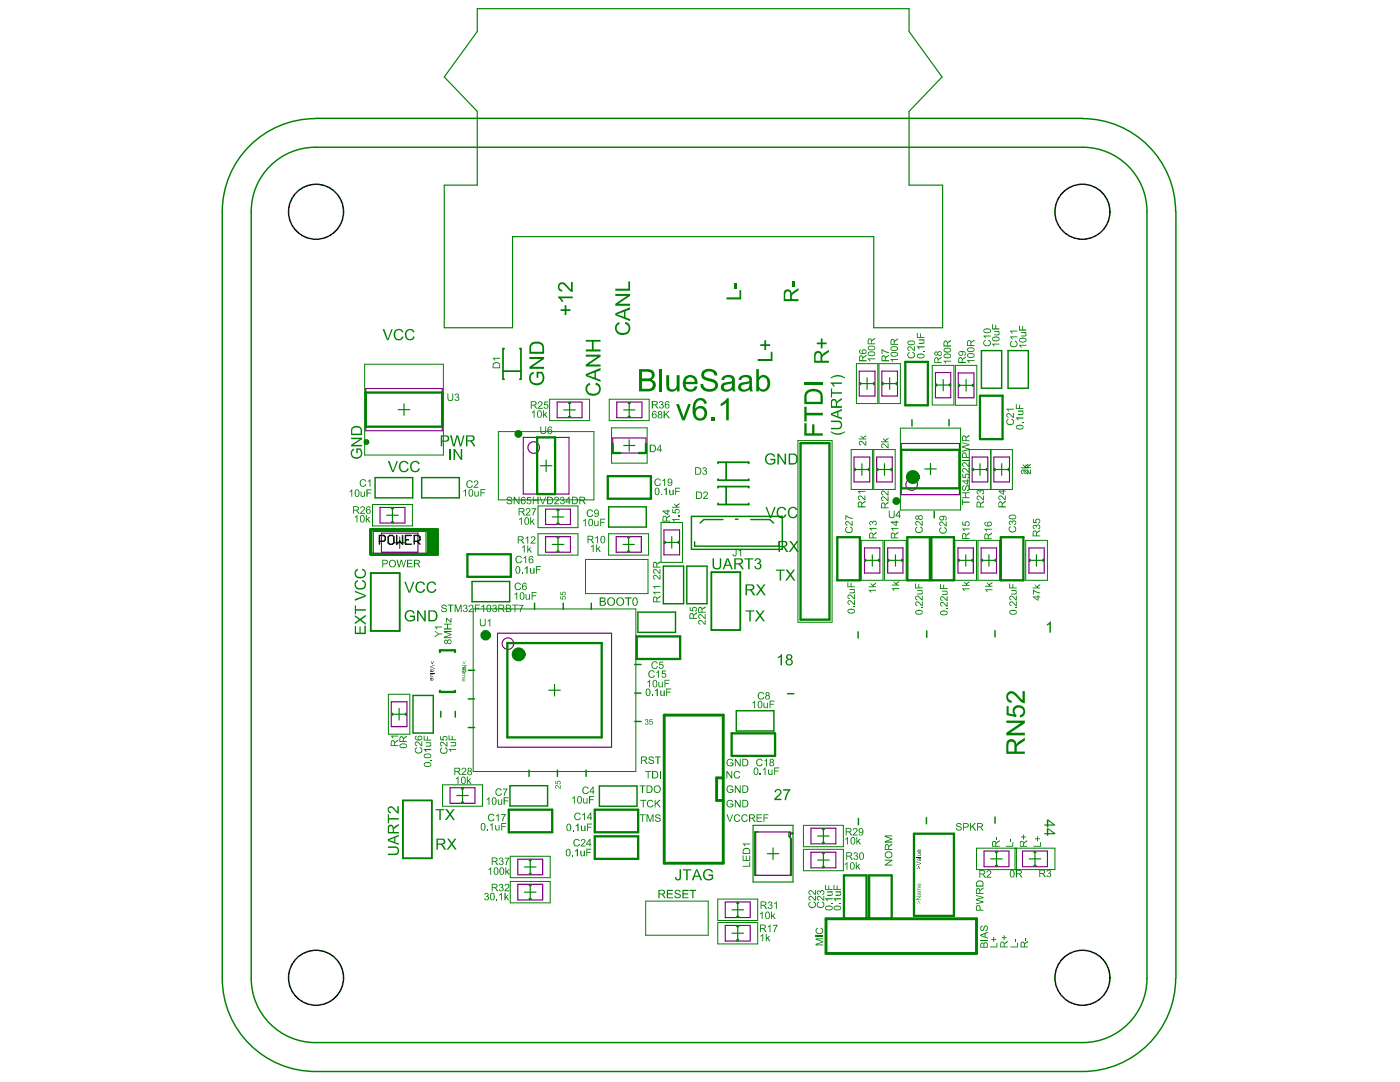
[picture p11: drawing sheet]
<svg xmlns="http://www.w3.org/2000/svg" width="279mm" height="216mm" viewBox="0 0 279 216" stroke-linecap="round" stroke-linejoin="round" font-family="sans-serif">
<g fill="none" stroke="#008000" stroke-width=".23">
<path d="M171.9 76.5h2.3M173 75.4v2.3M176.4 76.5h2.3M177.6 75.4v2.3M187.1 76.8h2.2M188.2 75.7v2.3M191.6 76.9h2.4M192.8 75.7v2.3M79.5 81.7h2.3M80.6 80.6v2.3M107.8 92.9h2.3M109 91.8v2.3"/>
<path d="M112.5 81.8h2.3M113.7 80.6v2.3M124.5 81.8h2.2M124.5 88.9h2.2M125.6 80.6v2.3M125.6 87.7v2.3M170.9 93.7h2.3M172 92.5v2.3M175.4 93.7h2.3M176.5 92.5v2.3M184.5 93.6h2.4M185.7 92.5v2.2"/>
<path d="M194.4 93.7h2.3M195.6 92.5v2.3M198.8 93.7h2.3M199.9 92.5v2.3M74 114.3h5.8v11.6h-5.8zM74.5 106h10.5v4.5h-10.5zM77.2 102.8h2.3M78.3 101.7v2.3M78.6 108.3h2.3M79.8 107.1v2.3M110.2 108.6h2.3M110.2 103.2h2.3"/>
<path d="M111.4 102v2.3M111.4 107.5v2.3M124.4 108.6h2.2M125.5 107.5v2.3M132.9 108.2h2.3M134.1 107.1v2.3M142 114.2h5.8v11.5h-5.8zM172.9 111.8h2.3M174.1 110.7v2.3M177.6 111.8h2.3M178.7 110.7v2.3M191.6 111.8h2.3"/>
<path d="M192.7 110.7v2.3M196.2 111.8h2.3M197.4 110.7v2.3M205.7 111.8h2.3M206.8 110.7v2.3M109.5 137.7h2.3M110.7 136.6v2.3M78.5 142.5h2.3M79.7 141.4v2.3M80.4 159.7h5.8v11.6h-5.8zM91.1 158.7h2.4M92.3 157.6v2.3"/>
<path d="M104.7 178h2.3M104.7 173h2.3M105.8 171.8v2.4M105.8 176.9v2.3M150.3 164.7h8v11.3h-8zM153.1 170.3h2.3M154.3 169.2v2.3M163.2 171.6h2.3M163.2 166.8h2.3M164.3 165.7v2.3M164.3 170.5v2.3M197.7 171.4h2.3"/>
<path d="M198.9 170.2v2.3M205.4 171.4h2.3M206.6 170.2v2.3M146.1 186.2h2.3M146.1 181.5h2.3M147.2 180.4v2.3M147.2 185.1v2.3"/>
</g>
<g fill="none" stroke="#008000" stroke-width=".2">
<path d="M72.8 72.7h15.7v18.1h-15.7zM109.7 79.7h8v4.2h-8zM121.6 79.7h8v4.2h-8zM170.9 72.6h4.3v7.9h-4.3zM175.4 72.6h4.3v7.9h-4.3zM186 72.9h4.4v7.9h-4.4zM190.7 72.9h4.2v8h-4.2zM99.5 86.1h19v13.6h-19zM122 85.4h7.2v7h-7.2zM159.2 87.9h6.9v36.3h-6.9zM169.9 89.7h4.2v8h-4.2zM174.4 89.7h4.3v8h-4.3z"/>
<path d="M179.7 85.4h12v16.4h-12zM193.4 89.7h4.3v8h-4.3zM197.8 89.7h4.2v8h-4.2zM74.3 100.7h8v4.2h-8zM107.4 101h7.9v4.3h-7.9zM107.4 106.5h7.9v4.3h-7.9zM121.5 106.5h7.9v4.3h-7.9zM131.9 104.2h4.3v8h-4.3zM171.9 107.8h4.3v8h-4.3zM176.5 107.8h4.3v8h-4.3zM190.6 107.8h4.3v8h-4.3zM195.2 107.8h4.3v8h-4.3z"/>
<path d="M204.7 107.8h4.3v8h-4.3zM77.5 138.5h4.3v8h-4.3zM94.4 121.5h32.5v32.4h-32.5zM88.3 156.6h8v4.3h-8zM101.8 170.9h8v4.2h-8zM101.8 175.9h8v4.3h-8zM143.2 179.4h8v4.3h-8zM160.3 164.7h8v4.3h-8zM160.3 169.5h8v4.2h-8zM194.9 169.2h15.6v4.3h-15.6zM202.6 169.2v4.3M202.9 169.2v4.3"/>
<path d="M143.2 184.1h8v4.3h-8z"/>
</g>
<path d="M138 103h18.1v6.6h-18.1z" fill="none" stroke="#008000" stroke-width=".29"/>
<g fill="none" stroke="#800080" stroke-width=".23">
<path d="M73 77.5h15.3v8.4h-15.3zM171.5 74.1h3.1v4.9h-3.1zM176 74.1h3.1v4.9h-3.1zM186.7 74.3h3v5.1h-3zM191.2 74.4h3.2v5h-3.2zM104.4 87.3h9.2v11.3h-9.2zM111.2 80.2h5v3.2h-5zM122.3 87.4h6.6v3h-6.6zM123.1 80.2h5v3.2h-5zM159.8 88.4h5.7v35.2h-5.7zM170.5 91.2h3.1v5h-3.1zM175 91.2h3.1v5h-3.1z"/>
<path d="M179.9 88.5h11.6v10.2h-11.6zM194 91.2h3.1v5h-3.1zM198.3 91.2h3.2v5h-3.2zM75.8 101.2h5v3.2h-5zM76.1 106.4h7.3v3.8h-7.3zM108.9 101.6h4.9v3.1h-4.9zM108.9 107.1h4.9v3.1h-4.9zM123 107.1h5v3.1h-5zM132.5 105.7h3.1v5h-3.1zM172.5 109.3h3.1v5h-3.1zM177.2 109.3h3v5h-3zM191.2 109.3h3v5h-3z"/>
<path d="M195.8 109.3h3.1v5h-3.1zM205.3 109.3h3.1v5h-3.1zM99.3 126.4h22.7v22.7h-22.7zM78.1 140h3.1v5h-3.1zM89.8 157.2h5v3.1h-5zM103.3 171.4h5v3.2h-5zM103.3 176.5h5v3.1h-5zM144.7 180h5v3.1h-5zM150.8 166h6.9v8.7h-6.9zM161.8 165.3h5v3.1h-5zM161.8 170.1h5v3.1h-5zM196.4 169.8h5v3.1h-5z"/>
<path d="M204.1 169.8h4.9v3.1h-4.9zM144.7 184.7h5v3.1h-5z"/>
<circle cx="106.5" cy="89.3" r="1.15"/>
<circle cx="181.9" cy="96.7" r="1.15"/>
<circle cx="101.4" cy="128.4" r="1.15"/>
</g>
<path d="M74 105.7h13.3v4.9h-13.3z" fill="none" stroke="#000" stroke-width=".58"/>
<path d="M85.3 105.7h2v4.9h-2z" fill-rule="evenodd" fill="#000"/>
<g fill="none" stroke="#000" stroke-width=".29">
<path d="M75.7 108h.9l.3-.3v-.6l-.3-.3h-.9v1.8M77.5 107.1l.2-.3h.6l.3 .3v1.2l-.3 .3h-.6l-.2-.3zM79.2 106.8v1.8l.6-.6 .5 .6v-1.8M80.9 107.7h.6M82.1 106.8h-1.2v1.8h1.2M82.7 108h.8l.3-.3v-.6l-.3-.3h-.8v1.8M83.2 108l.6 .6"/>
<circle cx="63.1" cy="42.3" r="5.5"/>
<circle cx="216" cy="42.3" r="5.5"/>
<circle cx="63.1" cy="195.1" r="5.5"/>
<circle cx="216" cy="195.1" r="5.5"/>
</g>
<g fill="#000">
<path d="M85.8 133l1-.4v.2l-.9 .3 .9 .2v.2l-1-.4zM85.8 134.3h1v.1h-1zM85.8 134.7l.7-.1v.1h-.6v.1v.2h.6v.1h-.7l.1-.1zM85.9 132l.4 .4 .3-.4-.2 .5zM183.3 172.8l.4 .6-.4-.5-.3 .5zM182.9 171.9l.9 .3v.2l-.9 .3v-.1l.8-.3-.8-.3zM182.9 171h.9v.1h-.9zM183.2 170.3h.6h-.1l.1 .4-.6 .1v-.1h.5v-.1v-.2h-.5z"/>
<path d="M85.8 133.6h.4v.4h.2l-.1-.4a.24 .24 0 0 1 .2 .3 .24 .24 0 0 1-.3 .2h-.4zM85.9 133.6v.3l.3 .1-.1-.3z"/>
<path d="M85.8 135.4h.1a.3 .3 0 0 1 .5 0 .3 .3 0 0 1-.3 .4v-.4l-.2 .1 .1 .3-.2-.1zM86.2 135.4v.3h.2v-.3z"/>
<path d="M183.2 169.6l.3-.1v.5h.1l.1-.2-.1-.3a.34 .34 0 0 1 .1 .5 .34 .34 0 0 1-.4 .1 .34 .34 0 0 1-.1-.5zM183.2 169.7v.2l.2 .1v-.4z"/>
<path d="M183.2 171.3l.6-.1-.1 .1a.25 .25 0 0 1 .1 .4 .25 .25 0 0 1-.3 .1 .25 .25 0 0 1-.1-.4h-.2v.3h.1l-.1 .1zM183.4 171.4l.1 .3h.2v-.2z"/>
</g>
<g fill="#008080">
<path d="M183.3 179.7l.4 .6-.4-.4-.3 .4z"/>
<path d="M182.9 178.8h.9l-.7 .7h.7v.1h-.9v-.2l.7-.5h-.7z"/>
<path d="M183.2 177.1l.6-.1v.2h-.6l.1 .2h.5v.2h-.6v.1l.6 .1v.2h-.6z"/>
<path d="M92.3 132l.3 .4 .3-.4-.2 .5z"/>
<path d="M92.2 132.7h.9v.2l-.7 .4h.7v.2h-.9l.7-.7h-.7z"/>
<path d="M92.2 134.3h.6l.1 .8-.1 .1h-.6v-.1h.6l-.2-.3h-.4v-.1h.6l-.1-.2-.5-.1z"/>
<path d="M183.2 178.1h.6l-.1 .1a.26 .26 0 0 1 .1 .4 .26 .26 0 0 1-.4 0 .26 .26 0 0 1 0-.4h-.2l.1 .3-.1 .2zM183.4 178.2l.1 .3h.2v-.3z"/>
<path d="M183.2 176.4l.3-.1 .1 .5 .1-.2-.1-.3a.34 .34 0 0 1 .1 .5 .34 .34 0 0 1-.4 .1 .34 .34 0 0 1-.1-.5zM183.2 176.5l.2 .3v-.4z"/>
<path d="M92.2 133.7l.3-.1 .1 .4h.2l-.2-.4a.28 .28 0 0 1 .3 .4 .28 .28 0 0 1-.4 .1l-.3 .1zM92.2 133.8l.1 .2h.2v-.3z"/>
<path d="M92.2 135.5a.34 .34 0 0 1 .4-.2 .34 .34 0 0 1 .2 .4 .34 .34 0 0 1-.3 .3v-.5l-.3 .1 .2 .4-.2-.1zM92.6 135.5v.4l.2-.3z"/>
</g>
<g fill="none" stroke="#008000" stroke-width=".46">
<path d="M73 78.3h15.3v6.8h-15.3zM171.7 76.4v.3M174.4 76.4v.3M176.2 76.4v.3M178.9 76.4v.3M180.7 72.2h4.5v8.7h-4.5zM186.9 76.7v.2M189.6 76.7v.2M191.4 76.8v.2M194.2 76.8v.2M195.6 79h4.5v8.6h-4.5zM107.2 87.3h3.6v11.3h-3.6z"/>
<path d="M113.6 80.4h.2M113.6 83.2h.2M121.3 95h8.6v4.5h-8.6zM122.3 88.5v1.9h1.5M125.5 80.4h.2M125.5 83.2h.2M128.9 88.5v1.9h-1.5M159.8 88.4h5.7v35.2h-5.7zM170.6 93.6v.2M173.4 93.6v.2M175.1 93.6v.2M177.9 93.6v.2"/>
<path d="M179.9 89.8h11.6v7.6h-11.6zM194.2 93.6v.2M197 93.6v.2M198.5 93.6v.2M201.3 93.6v.2M78.2 104.2h.2M78.2 101.4h.2M93.3 110.6h8.6v4.5h-8.6zM111.2 110h.3M111.2 104.5h.3M111.2 107.2h.3M111.2 101.8h.3"/>
<path d="M125.3 110h.3M125.3 107.2h.3M132.7 108.1v.2M135.4 108.1v.2M167.1 107.2h4.5v8.6h-4.5zM172.7 111.7v.2M175.4 111.7v.2M177.3 111.7v.2M180 111.7v.2M181.1 107.2h4.5v8.6h-4.5zM185.9 107.2h4.5v8.6h-4.5zM191.4 111.7v.2"/>
<path d="M194.1 111.7v.2M196 111.7v.2M198.7 111.7v.2M199.7 107.2h4.5v8.6h-4.5zM205.5 111.7v.2M208.2 111.7v.2M87.8 130.1v-.3h3v.3M87.8 137.8v.3h3v-.3M101.3 128.3h18.8v18.8h-18.8zM127.1 127h8.6v4.5h-8.6zM78.3 142.4v.2M81 142.4v.2"/>
<path d="M92.2 157.4h.2M146 146.3h8.7v4.5h-8.7zM92.2 160.1h.2M101.5 161.6h8.7v4.5h-8.7zM105.7 179.4h.2M105.7 176.6h.2M105.7 174.4h.2M105.7 171.6h.2M118.7 161.6h8.7v4.5h-8.7zM118.7 166.9h8.7v4.5h-8.7zM164.2 173h.2M164.2 168.2h.2"/>
<path d="M164.2 170.2h.2M164.2 165.4h.2M168.4 174.7h4.5v8.6h-4.5zM173.5 174.7h4.5v8.6h-4.5zM182.4 166.4h8v16.4h-8zM198.8 172.8h.2M198.8 170h.2M206.4 172.8h.3M206.4 170h.3M147.1 187.6h.2M147.1 184.8h.2M147.1 182.9h.2"/>
<path d="M147.1 180.2h.2"/>
</g>
<g fill="none" stroke="#008000" stroke-width=".29">
<path d="M63 29.4h153.1M63 23.6h153M44.4 42.3v152.9M50.1 42.2v153M228.9 42.2v153M234.7 42.3v152.9M195.9 70h4v7.5h-4zM201.2 70h4v7.5h-4zM74.9 95.3h7.5v4h-7.5zM84.2 95.3h7.5v4h-7.5zM182 83.8v1.2M189.4 83.7v1.3"/>
<path d="M94.2 116h7.5v4.1h-7.5zM121.5 101.1h7.5v4.1h-7.5zM132.4 113h4v7.5h-4zM137.1 113h4v7.5h-4zM138.6 108.1v.9h16.9v-.9M144.3 103.7h-3.8l-.8 .7M146.8 103.6h.5M149.8 103.7h3.8l.8 .7M186.5 102.1v1.2M82.4 138.8h4.1v7.5h-4.1zM93.5 139.5h1.2M93.5 133.7h1.2"/>
<path d="M106.7 120.4v1.2M112.4 120.4v1.2M118 120.4v1.2M126.7 138.3h1.2M126.7 132.6h1.2M127.3 122.1h7.5v4.1h-7.5zM157.2 138.4h1.2M171.3 126.1v1.2M184.9 125.9v1.3M198.6 125.8v1.3M88 141.9v1.2M90.9 141.9v1.2"/>
<path d="M93.5 145.2h1.2M101.8 156.8h7.5v4h-7.5zM105.6 153.7v1.2M111.2 153.7v1.2M117 153.7v1.2M119.6 156.8h7.5v4.1h-7.5zM126.7 144h1.2M146.9 141.8h7.6v4.1h-7.6zM151.3 166h-.7v8.7h.7M157.5 166v.9l.4 .4v7.4h-.4M171.3 163.3v1.3M184.9 163.1v1.3"/>
<path d="M198.6 163v1.3M63 208h153.1M63 213.8h153"/>
</g>
<path d="M100.4 74.1h3.6M100.6 69.6h-.2v6.1h.2M103.7 69.6h.3v6.1h-.3M143.3 92.5v-.3h6.1v.3M143.3 95.6v.2h6.1v-.2M143.3 97.3v-.2h6.1v.2M144.9 92.2v3.6M144.9 97.1v3.6M74 114.3h5.8v11.6h-5.8zM142 114.2h5.8v11.5h-5.8zM143.3 100.4v.3h6.1v-.3M80.4 159.7h5.8v11.6h-5.8z" fill="none" stroke="#008000" stroke-width=".35"/>
<path d="M74 105.7h13.3v4.9h-13.3zM132.6 142.7h11.7v29.5h-11.7zM144.3 155.2h-1.3v4.5h1.3M164.8 183.3h30.1v7h-30.1z" fill="none" stroke="#008000" stroke-width=".58"/>
<path d="M116.8 111.6h12.5v6.8h-12.5zM128.9 179.8h12.4v6.8h-12.4z" fill="none" stroke="#008000" stroke-width=".2"/>
<path d="M95.2 1.7h86.2v4.6l6.6 9.1-6.6 6.8v14.7h6.7v28.5h-13.7v-18.2h-72.1v18.2h-13.6v-28.5h6.5v-14.7l-6.5-6.8 6.5-9.1z" fill="none" stroke="#008000" stroke-width=".23"/>
<path d="M85.3 105.7h2v4.9h-2z" fill-rule="evenodd" fill="#008000"/>
<g fill="#008000">
<path d="M71.9 95.9a.66 .66 0 0 1 .6-.3 .66 .66 0 0 1 .6 .5h-.2a.49 .49 0 0 0-.7-.2 .49 .49 0 0 0-.2 .7 .43 .43 0 0 0 .5 .4 .43 .43 0 0 0 .4-.4l.2 .1a.71 .71 0 0 1-1 .3 .71 .71 0 0 1-.2-1z"/>
<path d="M73.4 96l.5-.4v1.5h-.1v-1.2l-.3 .3z"/>
<path d="M78 146.8h1.5v.2h-1.2l.3 .3h-.3z"/>
<path d="M92.4 133.1h.6v.1h-.5v.3a.37 .37 0 0 1 .5 .2 .37 .37 0 0 1-.2 .5 .37 .37 0 0 1-.5-.3h.1a.24 .24 0 0 0 .4 .2 .24 .24 0 0 0 0-.4 .24 .24 0 0 0-.3 0h-.2z"/>
<path d="M78 147.9h.1a.37 .37 0 0 1 .4-.2 .37 .37 0 0 1 .3 .4l.7-.5v.2l-.7 .4v.5h.7v.2h-1.5zM78.1 148.1v.6h.6v-.4a.29 .29 0 0 0-.2-.4 .29 .29 0 0 0-.4 .2z"/>
</g>
<path d="M89.8 89.6v2.2" fill="none" stroke="#008000" stroke-width=".29"/>
<g fill="#008000">
<path d="M90.5 89.6h.3l1.2 1.7v-1.7h.2v2.2h-.2l-1.2-1.8v1.8h-.3z"/>
<path d="M95.8 123.5h.1v.8a.41 .41 0 0 0 .4 .5 .41 .41 0 0 0 .4-.5v-.8h.2v.8a.58 .58 0 0 1-.6 .7 .58 .58 0 0 1-.5-.7z"/>
<path d="M97.3 123.8l.5-.3v1.5h-.1v-1.2l-.3 .2z"/>
<path d="M104.2 109.2l.5-.4v1.5h-.2v-1.2l-.2 .2z"/>
<path d="M105.2 108.8h.2v.8l.5-.4h.2l-.4 .4 .5 .7h-.3l-.3-.6-.2 .1v.5h-.2z"/>
<path d="M110.8 156.8a.63 .63 0 0 1 .9 .4l.1-.5h.1v.7l-.3-.2a.55 .55 0 0 0-.7-.3v.3h.2v.2l-.3-.2z"/>
<path d="M110.8 155.9h.1v.4l.3 .1a.39 .39 0 0 1 .2-.6 .39 .39 0 0 1 .5 .2 .39 .39 0 0 1-.3 .5l.1-.1a.26 .26 0 0 0 0-.4 .26 .26 0 0 0-.4 0 .26 .26 0 0 0 .1 .4v.1l-.6-.1z"/>
<path d="M117.9 109l.6-.4v1.5h-.2v-1.1l-.3 .2z"/>
<path d="M119 108.6h.2v.9l.4-.5h.3l-.5 .4 .5 .7h-.2l-.4-.5-.1 .1v.4h-.2z"/>
<path d="M146.8 109.5h.2v1a.41 .41 0 0 1-.4 .5 .41 .41 0 0 1-.4-.4l.2-.1a.24 .24 0 0 0 .2 .3 .24 .24 0 0 0 .2-.3z"/>
<path d="M147.4 109.8l.5-.3v1.5h-.1v-1.2l-.4 .3z"/>
<path d="M151.3 138.4a.63 .63 0 0 1 .6-.3 .63 .63 0 0 1 .6 .4h-.2a.52 .52 0 0 0-.7-.1 .52 .52 0 0 0-.2 .7 .44 .44 0 0 0 .5 .4 .44 .44 0 0 0 .4-.4h.2a.7 .7 0 0 1-.9 .4 .7 .7 0 0 1-.3-1z"/>
<path d="M161.4 180.2l.3-.3 .1 .2a.52 .52 0 0 0-.2 .7 .52 .52 0 0 0 .8 .2 .44 .44 0 0 0 .3-.5 .44 .44 0 0 0-.4-.4l.1-.2a.72 .72 0 0 1 .3 1 .72 .72 0 0 1-1.1 .2 .71 .71 0 0 1-.2-.9z"/>
<path d="M161.4 178.9a.59 .59 0 0 1 1 .3l.3 .3v-.7h.1v.9l-.6-.4a.38 .38 0 0 0-.3-.3 .38 .38 0 0 0-.4 .2v.2l.3 .1-.1 .2a.54 .54 0 0 1-.3-.8z"/>
<path d="M161.4 177.7a.81 .81 0 0 1 1.1 .5l.2 .2v-.8h.1v1l-.3-.1-.3-.4a.4 .4 0 0 0-.3-.3 .4 .4 0 0 0-.4 .3l.3 .4a.48 .48 0 0 1-.4-.3 .48 .48 0 0 1 0-.5z"/>
<path d="M173.5 105.3h1.5v.2h-1.2l.2 .3-.2 .1z"/>
<path d="M173.5 104.1a.35 .35 0 0 1 .3-.1 .35 .35 0 0 1 .3 .2 .47 .47 0 0 1 .9-.1 .47 .47 0 0 1-.4 .8v-.2a.28 .28 0 0 0 .2-.4 .28 .28 0 0 0-.4-.2 .28 .28 0 0 0-.1 .4h-.2a.26 .26 0 0 0-.2-.4 .26 .26 0 0 0-.3 .3 .26 .26 0 0 0 .3 .3v.1a.47 .47 0 0 1-.4-.7z"/>
<path d="M177.8 105.3h1.5v.2h-1.2l.3 .3-.3 .1z"/>
<path d="M197.5 188.9h1.4v-.8h.1v.9h-1.5z"/>
<path d="M197.8 187.4h.4v-.4h.2v.4h.4v.1h-.4v.4h-.2v-.4h-.4z"/>
<path d="M201.6 188.9h1.4v-.8h.1v.9h-1.5z"/>
<path d="M202.5 187.4h.2v.6h-.2z"/>
<path d="M206.1 104.9a.35 .35 0 0 1 .4-.2 .35 .35 0 0 1 .3 .2 .45 .45 0 0 1 .8 0 .45 .45 0 0 1-.4 .7v-.2a.3 .3 0 0 0 .3-.3 .3 .3 0 0 0-.4-.3 .3 .3 0 0 0-.2 .4h-.2a.26 .26 0 0 0-.2-.3 .26 .26 0 0 0-.3 .2 .26 .26 0 0 0 .3 .3v.2a.47 .47 0 0 1-.4-.7z"/>
<path d="M206.1 103.6h.2v.5l.4 .1a.48 .48 0 0 1 .2-.7 .48 .48 0 0 1 .7 .3 .48 .48 0 0 1-.4 .6v-.2a.31 .31 0 0 0 .2-.3 .31 .31 0 0 0-.4-.2 .31 .31 0 0 0-.2 .3l.1 .4-.8-.1z"/>
<path d="M82.9 149.3l.2-.2 .1 .2a.51 .51 0 0 0-.2 .7 .51 .51 0 0 0 .8 .1 .43 .43 0 0 0 .4-.4 .43 .43 0 0 0-.4-.4v-.3a.72 .72 0 0 1 .3 1 .72 .72 0 0 1-.9 .3 .72 .72 0 0 1-.3-1z"/>
<path d="M82.9 148.1a.91 .91 0 0 1 1.1 .5l.1-.7h.2v1l-.4-.1-.3-.3a.38 .38 0 0 0-.3-.3 .38 .38 0 0 0-.4 .1v.3l.3 .1v.2a.51 .51 0 0 1-.3-.8z"/>
<path d="M86.8 125.8l.8 .6h.7v.2h-.7l-.8 .6v-.3l.6-.4-.6-.5z"/>
<path d="M86.8 125h1.5v.2h-1.2l.2 .3h-.2z"/>
<path d="M98.9 157.6l.1-.1a.69 .69 0 0 1 1.2 .2l-.3 .1a.47 .47 0 0 0-.6-.3 .47 .47 0 0 0-.2 .6 .47 .47 0 0 0 .3 .5 .47 .47 0 0 0 .6-.3h.2a.69 .69 0 0 1-1 .5 .69 .69 0 0 1-.3-1z"/>
<path d="M100.3 157.4h1l-.4 .6-.2 .8h-.1v-.5l.5-.8h-.8z"/>
<path d="M105 101.5a.48 .48 0 0 1 .8 0 .48 .48 0 0 1-.3 .8l-.4 .4h.8v.2h-1l.5-.6a.43 .43 0 0 0 .1-.8h-.3l-.1 .3h-.1z"/>
<path d="M106.1 101.4h.9l-.5 1.5h-.2v-.5l.5-.8h-.7z"/>
<path d="M103.6 103.6l.5-.4v1.5h-.1v-1.1l-.4 .2z"/>
<path d="M105.8 103.2h.2v.9l.5-.5h.2l-.4 .4 .4 .7h-.2l-.3-.6-.2 .2v.4h-.2z"/>
<path d="M128.7 143.6a.32 .32 0 0 1 .5-.1 .32 .32 0 0 1 0 .5 .31 .31 0 0 1 .2 .4 .31 .31 0 0 1-.4 .2l-.3-.2 .1-.1a.22 .22 0 0 0 .3 .2 .22 .22 0 0 0 .1-.2 .22 .22 0 0 0-.2-.2v-.1a.17 .17 0 0 0 .2-.2 .17 .17 0 0 0-.1-.2 .17 .17 0 0 0-.2 .2h-.2z"/>
<path d="M129.7 143.5h.5v.1h-.4l-.1 .3a.36 .36 0 0 1 .5 .2 .36 .36 0 0 1-.2 .5 .36 .36 0 0 1-.4-.3h.1a.24 .24 0 0 0 .3 .2 .24 .24 0 0 0 .1-.4 .24 .24 0 0 0-.4 0h-.1z"/>
<path d="M137.6 121.2h.2v.5l.4 .1a.47 .47 0 0 1 .2-.7 .47 .47 0 0 1 .7 .3 .47 .47 0 0 1-.4 .6v-.1a.3 .3 0 0 0 .2-.5 .3 .3 0 0 0-.5-.1 .3 .3 0 0 0 0 .5v.2l-.8-.1z"/>
<path d="M154.6 157.8h.1a.7 .7 0 0 1 1.1-.1 .7 .7 0 0 1-.3 1.1l-.6 .6h1.1v.3h-1.5l.1-.3 .5-.7a.58 .58 0 0 0 .5-.4 .58 .58 0 0 0-.2-.6l-.4 .1-.1 .3-.3-.1z"/>
<path d="M156.3 157.5h1.4v.2l-.5 .8-.3 1.2h-.3v-.6l.4-.8 .4-.5h-1.1z"/>
<path d="M155.3 131.1l.3-.2 .3-.4h.2v2.3h-.3v-1.8l-.5 .4z"/>
<path d="M165.9 180.2h.3v.2h-.3z"/>
<path d="M164.7 179.2h1.5v.3h-1.2l.3 .2-.2 .1z"/>
<path d="M165.1 177.8h1.1v.2h-.2l.1 .1a.42 .42 0 0 1 .1 .4 .42 .42 0 0 1-.4 .3h-.7v-.3h.6a.26 .26 0 0 0 .4-.2 .26 .26 0 0 0-.4-.2h-.6z"/>
<path d="M164.7 176.6h.1v.8h.5v-.7h.2v.7h.7v.2h-1.5z"/>
<path d="M168.6 172.4l.5-.4v1.5h-.2v-1.1l-.2 .2z"/>
<path d="M170.8 172h.2v.9l.4-.5h.3l-.4 .4 .4 .7h-.2l-.4-.5-.1 .1v.4h-.2z"/>
<path d="M168.7 167.3l.5-.3v1.5h-.1v-1.2l-.3 .3z"/>
<path d="M170.9 167h.2v.9l.4-.5h.3l-.4 .4 .4 .7h-.2l-.3-.5-.2 .1v.4h-.2z"/>
<path d="M170.4 121h.2v.2h-.2z"/>
<path d="M169.2 119.9l.1-.1a.88 .88 0 0 1 1 .6l.2 .1v-.7h.1v1l-.6-.4a.42 .42 0 0 0-.3-.4 .42 .42 0 0 0-.4 .2l.3 .5a.52 .52 0 0 1-.4-.8z"/>
<path d="M169.2 118.8a.86 .86 0 0 1 1.2 .5l.1-.7h.1v1l-.6-.5a.43 .43 0 0 0-.7-.1l.1 .3 .2 .1-.1 .1a.54 .54 0 0 1-.3-.7z"/>
<path d="M169.5 117.5h1.1l-.1 .1a.41 .41 0 0 1 .1 .5 .41 .41 0 0 1-.4 .3h-.7v-.2h.7a.26 .26 0 0 0 .3-.4 .26 .26 0 0 0-.4-.1h-.6z"/>
<path d="M169.1 116.2h.2v.8h.5v-.7h.1v.7h.7v.2h-1.5z"/>
<path d="M168.7 105.3l.3-.2 .1 .2a.52 .52 0 0 0-.1 .7 .52 .52 0 0 0 .7 .2 .44 .44 0 0 0 .3-.5 .44 .44 0 0 0-.4-.4l.1-.2a.72 .72 0 0 1 .3 1 .72 .72 0 0 1-1.1 .2 .71 .71 0 0 1-.2-1z"/>
<path d="M168.7 104.1h.1a.59 .59 0 0 1 .9 .3l.3 .3v-.7h.2v.9l-.7-.4a.38 .38 0 0 0-.3-.3 .38 .38 0 0 0-.4 .2v.2l.3 .1v.2a.54 .54 0 0 1-.4-.8z"/>
<path d="M168.7 102.8l.8 .4 .6 .1 .1 .3-.7-.2-.6-.4v.7h-.2z"/>
<path d="M173.3 117.7h1.5v.2h-1.1l.2 .3h-.2z"/>
<path d="M173.7 116.3l.4 .4 .7-.4v.2l-.5 .3 .1 .2h.4v.2h-1.5v-.2h.9l-.5-.5z"/>
<path d="M173.2 71.5h1.5v.2h-1.2l.2 .4h-.2z"/>
<path d="M178 117.4h1.5v.1h-1.2l.2 .3-.2 .1z"/>
<path d="M178.4 116l.4 .4 .7-.5v.2l-.6 .4 .2 .2h.4v.1h-1.5v-.1h.8l-.4-.5z"/>
<path d="M177.4 101.9h.2v.8a.41 .41 0 0 0 .4 .5 .41 .41 0 0 0 .4-.5v-.8h.1v.8a.58 .58 0 0 1-.5 .7 .58 .58 0 0 1-.6-.7z"/>
<path d="M177.7 71.6h1.5v.2h-1.1l.1 .3-.1 .1z"/>
<path d="M183.9 121.2h.2v.2h-.2z"/>
<path d="M182.7 120.2l.1-.1a.88 .88 0 0 1 1.1 .5l.1 .1v-.7h.1v1l-.5-.4a.42 .42 0 0 0-.4-.4 .42 .42 0 0 0-.4 .2l.3 .5a.52 .52 0 0 1-.4-.7z"/>
<path d="M182.7 119a.86 .86 0 0 1 1.2 .5l.1-.6h.1v.9l-.5-.4a.43 .43 0 0 0-.8-.1l.1 .2 .2 .1-.1 .2a.54 .54 0 0 1-.3-.8z"/>
<path d="M183 117.8h1.1l-.1 .1a.41 .41 0 0 1 .1 .4 .41 .41 0 0 1-.4 .3h-.7v-.2h.7a.26 .26 0 0 0 .3-.3 .26 .26 0 0 0-.4-.2h-.6z"/>
<path d="M182.6 116.4h.2v.8h.5v-.7h.1v.7h.7v.2h-1.5z"/>
<path d="M182.7 105.3l.3-.2 .1 .2a.52 .52 0 0 0-.2 .7 .52 .52 0 0 0 .8 .2 .44 .44 0 0 0 .3-.5 .44 .44 0 0 0-.4-.4l.1-.2a.72 .72 0 0 1 .3 1 .72 .72 0 0 1-1.1 .2 .71 .71 0 0 1-.2-1z"/>
<path d="M182.7 104.1h.1a.59 .59 0 0 1 .9 .3l.3 .3v-.7h.1v.9l-.6-.4a.38 .38 0 0 0-.3-.3 .38 .38 0 0 0-.4 .2v.2l.3 .1-.1 .2a.54 .54 0 0 1-.3-.8z"/>
<path d="M184.3 70.1h.2v.1h-.2z"/>
<path d="M183 69.1h1.5v.2h-1.2l.3 .3-.2 .1z"/>
<path d="M183.4 67.7h1.1v.2h-.2h.1a.42 .42 0 0 1 .1 .5 .42 .42 0 0 1-.4 .2h-.7v-.2h.6a.26 .26 0 0 0 .4-.3 .26 .26 0 0 0-.4-.2h-.6z"/>
<path d="M183 66.4h.2v.8h.4v-.6h.2v.6h.7v.2h-1.5z"/>
<path d="M188.9 121.3h.2v.2h-.2z"/>
<path d="M187.7 120.3l.1-.1a.88 .88 0 0 1 1 .6h.1v-.7h.2v1l-.6-.4a.42 .42 0 0 0-.3-.3 .42 .42 0 0 0-.4 .1l.3 .5a.52 .52 0 0 1-.4-.7z"/>
<path d="M187.7 119.1a.86 .86 0 0 1 1.2 .6v-.7h.2v.9l-.6-.4a.43 .43 0 0 0-.7-.1v.3h.3l-.1 .2a.54 .54 0 0 1-.3-.8z"/>
<path d="M188 117.9h1.1l-.2 .1a.41 .41 0 0 1 .2 .4 .41 .41 0 0 1-.4 .3h-.7v-.1l.7-.1a.26 .26 0 0 0 .3-.3 .26 .26 0 0 0-.4-.2h-.6z"/>
<path d="M187.6 116.5h.2v.9h.4v-.7h.2v.7h.7v.1h-1.5z"/>
<path d="M187.5 105.5l.3-.3 .1 .2a.52 .52 0 0 0-.2 .7 .52 .52 0 0 0 .8 .2 .44 .44 0 0 0 .3-.5 .44 .44 0 0 0-.4-.4l.1-.2a.72 .72 0 0 1 .3 1 .72 .72 0 0 1-1.1 .2 .71 .71 0 0 1-.2-.9z"/>
<path d="M187.5 104.2a.59 .59 0 0 1 1 .3l.3 .3v-.7h.1v1l-.6-.5a.38 .38 0 0 0-.3-.3 .38 .38 0 0 0-.4 .2v.2l.3 .1-.1 .2a.54 .54 0 0 1-.3-.8z"/>
<path d="M188.3 72h1.5v.2h-1.2l.3 .3h-.3z"/>
<path d="M192 117.4h1.5v.2h-1.2l.3 .3h-.3z"/>
<path d="M192.4 116l.4 .4 .7-.4v.2l-.5 .3 .1 .2h.4v.2h-1.5v-.2h.9l-.5-.4z"/>
<path d="M192 105.5h1.5v.1h-1.2l.3 .3-.3 .1z"/>
<path d="M192.1 104.1h.1v.6h.4a.47 .47 0 0 1 .3-.7 .47 .47 0 0 1 .6 .3 .47 .47 0 0 1-.3 .6l-.1-.1a.31 .31 0 0 0 .2-.4 .31 .31 0 0 0-.4-.2 .31 .31 0 0 0-.2 .3l.1 .4-.7-.1z"/>
<path d="M193 71.9h1.5v.1h-1.2l.3 .4h-.2z"/>
<path d="M198.9 167h.1v.6h-.1z"/>
<path d="M196.6 117.6h1.5v.2h-1.2l.2 .2-.2 .1z"/>
<path d="M197 116.2l.4 .4 .7-.5v.3l-.6 .3 .2 .2h.4v.2h-1.5v-.2h.8l-.4-.5z"/>
<path d="M196.4 105.5h1.5v.2h-1.1l.2 .3h-.2z"/>
<path d="M196.3 68.1l.3-.3 .1 .2a.54 .54 0 0 0-.1 .8 .54 .54 0 0 0 .8 0 .44 .44 0 0 0 .2-.5 .44 .44 0 0 0-.4-.3l.1-.2a.69 .69 0 0 1 .4 1 .69 .69 0 0 1-1.1 .2 .76 .76 0 0 1-.3-.9z"/>
<path d="M196.3 67h1.4v.1h-1.1l.2 .3-.2 .1z"/>
<path d="M198 68.6h1.4v.1h-1.1l.2 .3-.2 .1z"/>
<path d="M198.4 66h1l-.1 .2a.39 .39 0 0 1 .1 .5 .39 .39 0 0 1-.4 .2h-.6v-.2h.6a.27 .27 0 0 0 .3-.2 .27 .27 0 0 0-.3-.3h-.6z"/>
<path d="M198 64.7h.2v.8h.4v-.7h.2v.7h.6v.2h-1.4z"/>
<path d="M200.8 168.8h1.2v-.8h.2v1h-1.4z"/>
<path d="M201.6 167.3h.2v.6h-.2z"/>
<path d="M202.7 121.2h.2v.2h-.2z"/>
<path d="M201.5 120.2l.1-.1a.88 .88 0 0 1 1 .5l.1 .1v-.7h.2v1l-.6-.4a.42 .42 0 0 0-.3-.4 .42 .42 0 0 0-.4 .2l.3 .5a.52 .52 0 0 1-.4-.7z"/>
<path d="M201.5 119a.86 .86 0 0 1 1.2 .5v-.6h.2v.9l-.6-.4a.43 .43 0 0 0-.7-.1v.2l.3 .1-.1 .2a.54 .54 0 0 1-.3-.8z"/>
<path d="M201.8 117.8h1.1l-.2 .1a.41 .41 0 0 1 .2 .4 .41 .41 0 0 1-.4 .3h-.7v-.2h.7a.26 .26 0 0 0 .3-.3 .26 .26 0 0 0-.4-.2h-.6z"/>
<path d="M201.4 116.4h.2v.8h.4v-.7h.2v.7h.7v.2h-1.5z"/>
<path d="M201.4 105.2l.2-.2 .2 .2a.52 .52 0 0 0-.2 .7 .52 .52 0 0 0 .7 .1 .44 .44 0 0 0 .4-.4 .44 .44 0 0 0-.4-.4v-.3a.72 .72 0 0 1 .4 1.1 .72 .72 0 0 1-1.1 .2 .71 .71 0 0 1-.2-1z"/>
<path d="M201.4 104.1l.2-.2 .4 .2a.45 .45 0 0 1 .8 0 .45 .45 0 0 1-.4 .7v-.2a.3 .3 0 0 0 .3-.4 .3 .3 0 0 0-.4-.2 .3 .3 0 0 0-.2 .4h-.2a.24 .24 0 0 0-.2-.3 .24 .24 0 0 0-.2 .2 .24 .24 0 0 0 .2 .3v.2a.47 .47 0 0 1-.3-.7z"/>
<path d="M200.9 83.8l.3-.2 .1 .2a.52 .52 0 0 0-.2 .7 .52 .52 0 0 0 .8 .1 .44 .44 0 0 0 .3-.4 .44 .44 0 0 0-.4-.4l.1-.3a.72 .72 0 0 1 .3 1.1 .72 .72 0 0 1-1.1 .1 .71 .71 0 0 1-.2-.9z"/>
<path d="M200.9 82.6a.59 .59 0 0 1 1 .3l.3 .3v-.8h.1v1l-.6-.5a.38 .38 0 0 0-.3-.2 .38 .38 0 0 0-.4 .1v.3l.3 .1-.1 .2a.54 .54 0 0 1-.3-.8z"/>
<path d="M200.8 81.6h1.5v.1h-1.1l.2 .4h-.2z"/>
<path d="M204 84.3h.2v.1h-.2z"/>
<path d="M202.7 83.3h1.5v.2h-1.1l.2 .3-.2 .1z"/>
<path d="M203.1 81.9h1.1v.2h-.1h.1a.42 .42 0 0 1 .1 .5 .42 .42 0 0 1-.4 .2h-.8v-.2h.7a.26 .26 0 0 0 .3-.3 .26 .26 0 0 0-.4-.2h-.6z"/>
<path d="M202.7 80.6h.2v.8h.5v-.6h.1v.6h.7v.2h-1.5z"/>
<path d="M201.6 68.2l.3-.2 .1 .2a.52 .52 0 0 0-.1 .8 .52 .52 0 0 0 .8 0 .43 .43 0 0 0 .2-.5 .43 .43 0 0 0-.4-.3l.1-.2 .1 .1a.68 .68 0 0 1 .3 .9 .68 .68 0 0 1-1 .3 .69 .69 0 0 1-.4-1.1z"/>
<path d="M201.6 67.1h1.4v.2h-1.1l.2 .3-.2 .1z"/>
<path d="M201.6 66h1.4v.2h-1.1l.2 .3-.2 .1z"/>
<path d="M206.3 168.8h1.3v-.8h.2v1h-1.5z"/>
<path d="M206.6 167.3h.4v-.4h.1v.4h.4v.2h-.4v.4h-.1v-.4h-.4z"/>
<path d="M206.1 117.6l.7 .4 .8 .2v.2l-.8-.2-.5-.3v.7h-.2z"/>
<path d="M206.5 116.6l.4 .4 .7-.5v.3l-.5 .3 .5 .1v.2h-1.5v-.2h.9l-.5-.4z"/>
<path d="M77.4 168.9h1.3a.87 .87 0 0 1 1 .9 .87 .87 0 0 1-1 .8h-1.3v-.3h1.3a.59 .59 0 0 0 .7-.5 .59 .59 0 0 0-.7-.6h-1.3z"/>
<path d="M77.4 162.5h.2v.7h2v.3h-2v.8h-.2z"/>
<path d="M77.5 161h.2a1.03 1.03 0 0 1 1.3 .6l.3 .4v-1.1h.3v1.4l-.5-.2-.7-.7a.44 .44 0 0 0-.7 0 .44 .44 0 0 0 .3 .6v.3a.78 .78 0 0 1-.5-1.3z"/>
<path d="M123 64.6l.4-.3h.2l.1 .3a.94 .94 0 0 0-.6 1.2 .94 .94 0 0 0 1.1 .6h.1a.95 .95 0 0 0 1.1-.7 .95 .95 0 0 0-.7-1.1l.1-.4 .2 .1a1.33 1.33 0 0 1 .8 1.5 1.33 1.33 0 0 1-1.4 1h-.2a1.4 1.4 0 0 1-1.3-.7 1.4 1.4 0 0 1 .1-1.5z"/>
<path d="M122.8 58.6h2.9v.5l-2.3 1.5h2.3v.4h-2.9v-.4l2.3-1.5h-2.3z"/>
<path d="M122.8 57.6h2.6v-1.4h.3v1.8h-2.9z"/>
<path d="M192 99.6h.2v.5h1.3v.2h-1.3v.5h-.2z"/>
<path d="M192 98.2h1.5v.2h-.7v.8h.7v.2h-1.5v-.2h.6v-.8h-.6z"/>
<path d="M192.1 97l.4-.1v.1a.32 .32 0 0 0-.4 .4 .32 .32 0 0 0 .5 .2l.1-.5a.45 .45 0 0 1 .6-.2 .45 .45 0 0 1 .2 .7l-.2 .4h-.3v-.2a.43 .43 0 0 0 .3-.4 .43 .43 0 0 0-.2-.4l-.3 .4a.44 .44 0 0 1-.6 .5 .44 .44 0 0 1-.1-.8z"/>
<path d="M192.1 94.6h.1v.5l.4 .1a.48 .48 0 0 1 .3-.6 .48 .48 0 0 1 .6 .3 .48 .48 0 0 1-.4 .6v-.2a.31 .31 0 0 0 .2-.4 .31 .31 0 0 0-.5-.1 .31 .31 0 0 0 0 .4v.2l-.7-.1z"/>
<path d="M192.1 93.6a.7 .7 0 0 1 1.1 .4l.1 .1v-.7h.2v1l-.5-.4a.48 .48 0 0 0-.3-.4 .48 .48 0 0 0-.5 .1v.3l.3 .1v.2a.52 .52 0 0 1-.4-.7z"/>
<path d="M192.1 92.4l.1-.1a.88 .88 0 0 1 1 .6h.1v-.7h.2v1l-.6-.4a.42 .42 0 0 0-.3-.3 .42 .42 0 0 0-.4 .1l.3 .6a.52 .52 0 0 1-.4-.8z"/>
<path d="M192 91.7h1.5v.2h-1.5z"/>
<path d="M192 88.3l1.5 .4v.1l-1.3 .4 1.3 .3v.3l-1.5 .4v-.3l1.3-.3-1.3-.3v-.2l1.3-.4-1.3-.3z"/>
<path d="M72 101.2a.5 .5 0 0 1 .8 0 .5 .5 0 0 1-.3 .8l-.4 .3h.7v.2h-.9l.4-.6a.38 .38 0 0 0 .3-.3 .38 .38 0 0 0-.2-.4h-.2l-.1 .3h-.2z"/>
<path d="M91 155.3l.5-.4v1.5h-.2v-1.1l-.3 .2z"/>
<path d="M93.2 154.9h.1v.9l.5-.5h.2l-.4 .4 .5 .7h-.2l-.4-.5-.2 .1v.4h-.1z"/>
<path d="M93.2 96.1l.4-.2a.52 .52 0 0 1 .7 .4h-.2a.45 .45 0 0 0-.5-.3 .45 .45 0 0 0-.3 .6 .45 .45 0 0 0 .3 .6 .45 .45 0 0 0 .5-.4l.2 .1a.69 .69 0 0 1-.9 .4 .69 .69 0 0 1-.3-1z"/>
<path d="M94.6 96h.1a.49 .49 0 0 1 .7 .1 .49 .49 0 0 1-.3 .7l-.4 .3h.8v.2h-1l.4-.6a.41 .41 0 0 0 .3-.3 .41 .41 0 0 0-.1-.4l-.5 .3z"/>
<path d="M96.7 178.4a.4 .4 0 0 1 .6-.2 .4 .4 0 0 1 0 .6 .46 .46 0 0 1 0 .8 .46 .46 0 0 1-.7-.4h.2a.3 .3 0 0 0 .4 .3 .3 .3 0 0 0 .2-.4 .3 .3 0 0 0-.4-.2v-.1a.24 .24 0 0 0 .3-.2 .24 .24 0 0 0-.2-.3 .24 .24 0 0 0-.2 .2h-.3z"/>
<path d="M99.1 179.4h.1v.2h-.1z"/>
<path d="M99.6 178.5l.6-.4v1.5h-.2v-1.1l-.3 .2z"/>
<path d="M100.7 178.1h.2v.9l.4-.5h.2l-.4 .4 .5 .7h-.2l-.4-.5-.1 .5h-.2z"/>
<path d="M97.5 173.4l.5-.3v1.5h-.2v-1.2l-.2 .2z"/>
<path d="M100.8 173.1h.2v.8l.5-.4h.2l-.4 .4 .4 .7h-.2l-.4-.6-.1 .6h-.2z"/>
<path d="M97.2 159.4l.5-.3v1.5h-.2v-1.2l-.3 .3z"/>
<path d="M99.3 159.5h.2v.8a.25 .25 0 0 0 .3 .1 .25 .25 0 0 0 .2-.2v-.7h.2v1.1h-.2v-.2a.37 .37 0 0 1-.4 .2 .37 .37 0 0 1-.3-.4z"/>
<path d="M100.5 159.1h1v.2h-.8v.4h.7v.2h-.7v.7h-.2z"/>
<path d="M111.8 119h.1v.4l.3 .1a.37 .37 0 0 1 .2-.5 .37 .37 0 0 1 .5 .2 .37 .37 0 0 1-.3 .5v-.2a.24 .24 0 0 0 .2-.3 .24 .24 0 0 0-.4-.1 .24 .24 0 0 0 0 .4v.2l-.6-.2z"/>
<path d="M111.8 118.1h.1v.5h.3a.36 .36 0 0 1 .2-.5 .36 .36 0 0 1 .5 .2 .36 .36 0 0 1-.3 .5v-.1a.24 .24 0 0 0 .2-.4 .24 .24 0 0 0-.4 0 .24 .24 0 0 0 0 .3v.2l-.6-.1z"/>
<path d="M102.7 118.5l.5-.3v1.5h-.2v-1.2l-.2 .2z"/>
<path d="M104.9 118.6h.2v.6a.28 .28 0 0 0 .3 .3 .28 .28 0 0 0 .2-.4v-.5h.2v1.1h-.2v-.2a.37 .37 0 0 1-.5 .1 .37 .37 0 0 1-.2-.3z"/>
<path d="M106.1 118.2h1v.1h-.8v.5h.7v.2h-.7v.7h-.2z"/>
<path d="M104.1 114.2h.2v.3h-.2z"/>
<path d="M104.7 113.4l.6-.4v1.5h-.2v-1.2l-.3 .2z"/>
<path d="M105.8 113.4h.2v.6a.26 .26 0 0 0 .3 .3 .26 .26 0 0 0 .2-.4v-.5h.2v1.1h-.2v-.2v.1a.42 .42 0 0 1-.5 .1 .42 .42 0 0 1-.2-.4z"/>
<path d="M107 113h1v.1h-.9v.5h.7v.2h-.7v.7h-.1z"/>
<path d="M107.8 85.1h.2v.8a.41 .41 0 0 0 .4 .5 .41 .41 0 0 0 .4-.5v-.8h.2v.8a.58 .58 0 0 1-.6 .7 .58 .58 0 0 1-.6-.7z"/>
<path d="M106.2 82.2l.5-.3v1.5h-.2v-1.2l-.3 .2z"/>
<path d="M108.4 81.9h.1v.8l.5-.4h.2l-.4 .4 .5 .7h-.2l-.4-.6-.2 .1v.5h-.1z"/>
<path d="M98.3 71.4h1.5v.2h-1.1l.2 .3h-.2z"/>
<path d="M127.8 159.6h1.2v.2h-.5v1.3h-.2v-1.3h-.5z"/>
<path d="M129.3 159.8l.3-.1a.53 .53 0 0 1 .8 .3l-.2 .1a.52 .52 0 0 0-.8-.2 .52 .52 0 0 0 0 .8 .43 .43 0 0 0 .4 .2 .43 .43 0 0 0 .4-.3l.2 .1a.7 .7 0 0 1-1.1 .3 .7 .7 0 0 1 0-1.1z"/>
<path d="M130.7 159.6h.1v.8l.8-.8h.3l-.7 .6 .7 .9h-.3l-.5-.7-.3 .2v.5h-.1z"/>
<path d="M129.4 151.2a.59 .59 0 0 1 1.1 .1l-.2 .1a.35 .35 0 0 0-.3-.3 .35 .35 0 0 0-.4 .3l.4 .2a.48 .48 0 0 1 .5 .6 .48 .48 0 0 1-.7 .2l-.3-.1-.1-.2 .2-.2a.41 .41 0 0 0 .4 .4 .41 .41 0 0 0 .4-.4l-.4-.1a.5 .5 0 0 1-.6-.6z"/>
<path d="M130.7 150.9h1.2v.2h-.5v1.3h-.2v-1.3h-.5z"/>
<path d="M130.1 132.2a.69 .69 0 0 1 1.2 .2h-.2a.49 .49 0 0 0-.6-.3 .49 .49 0 0 0-.3 .7 .5 .5 0 0 0 .5 .5l.3-.1 .1-.3 .2 .1-.1 .1a.71 .71 0 0 1-1 .2 .71 .71 0 0 1-.1-1z"/>
<path d="M131.6 132h.8v.2h-.6l-.1 .4a.48 .48 0 0 1 .7 .2 .48 .48 0 0 1-.3 .7 .48 .48 0 0 1-.6-.4h.2a.31 .31 0 0 0 .5 .1 .31 .31 0 0 0-.1-.5l-.6 .1z"/>
<path d="M124.7 119.2h1.3v.2h-.5v1.5h-.2v-1.5h-.6z"/>
<path d="M116.4 103.8l.5-.3v1.5h-.2v-1.2l-.3 .3z"/>
<path d="M118.6 103.9h.2v.6a.28 .28 0 0 0 .3 .4 .28 .28 0 0 0 .2-.4v-.6h.1v1.1h-.1v-.2a.37 .37 0 0 1-.5 .2 .37 .37 0 0 1-.2-.4z"/>
<path d="M119.8 103.5h1v.2h-.8v.4h.7v.2h-.7v.7h-.2z"/>
<path d="M135.6 173.5h.3v1.5a.62 .62 0 0 1-.6 .7 .62 .62 0 0 1-.6-.7h.3a.33 .33 0 0 0 .3 .4 .33 .33 0 0 0 .3-.4z"/>
<path d="M136.3 173.5h1.7v.2h-.8v2h-.3v-2h-.6z"/>
<path d="M140.5 173.8l.4-.3 .4-.1a.81 .81 0 0 1 1 .6l-.3 .2a.79 .79 0 0 0-1.1-.4 .79 .79 0 0 0-.3 1.1 .84 .84 0 0 0 1.4 .3v-.4h-.6v-.3h.9v.9l-.5 .3h-.5a1.15 1.15 0 0 1-.8-1.9z"/>
<path d="M145.1 159.9l.3-.3a.63 .63 0 0 1 .9 .4l-.2 .1a.54 .54 0 0 0-.8-.2 .54 .54 0 0 0 0 .8 .61 .61 0 0 0 .8 .1v-.3h-.4v-.1h.7v.5l-.4 .2a.8 .8 0 0 1-.9-.3 .8 .8 0 0 1 0-.9z"/>
<path d="M146.7 159.6h.1l.8 1.2v-1.2h.2v1.5h-.2l-.8-1.1v1.1h-.1z"/>
<path d="M145.1 151.7h.1a.64 .64 0 0 1 .6-.3 .64 .64 0 0 1 .5 .5h-.2a.54 .54 0 0 0-.8-.2 .54 .54 0 0 0 0 .8 .63 .63 0 0 0 .8 .1v-.3h-.4v-.1h.7v.5l-.5 .2a.79 .79 0 0 1-.8-.3 .79 .79 0 0 1 0-.9z"/>
<path d="M146.7 151.4h.1l.8 1.2v-1.2h.2v1.5h-.2l-.8-1.1v1.1h-.1z"/>
<path d="M163.1 180.2l.2-.3 .2 .2a.52 .52 0 0 0-.2 .7 .52 .52 0 0 0 .7 .2 .44 .44 0 0 0 .4-.5 .44 .44 0 0 0-.4-.4v-.2a.72 .72 0 0 1 .4 1 .72 .72 0 0 1-1.1 .2 .71 .71 0 0 1-.2-.9z"/>
<path d="M163.1 178.9a.59 .59 0 0 1 .9 .3l.3 .3v-.7h.2v.9l-.6-.4a.38 .38 0 0 0-.3-.3 .38 .38 0 0 0-.4 .2v.2l.3 .1-.1 .2a.54 .54 0 0 1-.3-.8z"/>
<path d="M163.1 177.8a.35 .35 0 0 1 .3-.1 .35 .35 0 0 1 .3 .2 .45 .45 0 0 1 .8-.1 .45 .45 0 0 1-.3 .7l-.1-.1a.28 .28 0 0 0 .2-.4 .28 .28 0 0 0-.3-.2 .28 .28 0 0 0-.2 .4h-.2a.24 .24 0 0 0-.2-.3 .24 .24 0 0 0-.2 .2 .24 .24 0 0 0 .2 .3v.1a.47 .47 0 0 1-.3-.7z"/>
<path d="M154.9 113.7h1.7v.2h-.7v2h-.3v-2h-.7z"/>
<path d="M156.8 113.7h.4l.5 .8 .6-.8h.4l-.8 1 .8 1.2h-.3l-.7-1-.6 1h-.4l.9-1.2z"/>
<path d="M153 90.7l.5-.2h.4a.96 .96 0 0 1 .8 .6l-.3 .1a.77 .77 0 0 0-1-.4 .77 .77 0 0 0-.5 .9v.1a.9 .9 0 0 0 1.6 .4v-.4h-.7v-.3h.9v.9l-.5 .3h-.8l-.6-.4-.1-.9z"/>
<path d="M155.1 90.5h.3l1.2 1.7v-1.7h.3v2.2h-.3l-1.2-1.7v1.7h-.3z"/>
<path d="M171.4 88.1h.1a.6 .6 0 0 1 1 .4l.2 .2v-.7h.2v1l-.6-.5a.39 .39 0 0 0-.3-.3 .39 .39 0 0 0-.5 .2l.3 .5a.52 .52 0 0 1-.4-.8z"/>
<path d="M171.8 86.9l.4 .4 .7-.5v.2l-.6 .4 .6 .1v.2h-1.5v-.2h.8l-.4-.4z"/>
<path d="M199.9 187h.4v-.4h.2v.4h.4v.2h-.4v.4h-.2v-.4h-.4z"/>
<path d="M204.5 187.1h.2v.6h-.2z"/>
<path d="M197 173.8a.5 .5 0 0 1 .8 .1 .5 .5 0 0 1-.3 .7l-.4 .4h.7v.1h-1l.5-.6a.38 .38 0 0 0 .3-.3 .38 .38 0 0 0-.2-.4h-.2l-.1 .3h-.2z"/>
<path d="M190.9 164.4l.3-.2a.55 .55 0 0 1 .7 .5h-.2a.35 .35 0 0 0-.3-.3 .35 .35 0 0 0-.4 .3l.3 .2a.48 .48 0 0 1 .6 .5 .48 .48 0 0 1-.7 .3l-.4-.3 .2-.2a.41 .41 0 0 0 .4 .3 .41 .41 0 0 0 .4-.3l-.3-.1a.5 .5 0 0 1-.5-.2 .5 .5 0 0 1-.1-.5z"/>
<path d="M193.6 164.2h.2v.8l.7-.8h.3l-.6 .7 .6 .8h-.3l-.5-.7-.2 .2v.5h-.2z"/>
<path d="M209 173.6a.39 .39 0 0 1 .6 0 .39 .39 0 0 1-.1 .6 .44 .44 0 0 1 0 .8 .44 .44 0 0 1-.6-.4h.1a.3 .3 0 0 0 .4 .3 .3 .3 0 0 0 .2-.4 .3 .3 0 0 0-.4-.2v-.1a.26 .26 0 0 0 .3-.2 .26 .26 0 0 0-.2-.4 .26 .26 0 0 0-.3 .3h-.1z"/>
<path d="M70.8 103.1l.5-.4v1.5h-.1v-1.1l-.3 .2z"/>
<path d="M73 102.7h.2v.9l.4-.4h.3l-.4 .4 .4 .6h-.2l-.3-.5-.2 .1v.4h-.2z"/>
<path d="M69.8 98l.5-.3v1.4h-.2v-1.1l-.3 .2z"/>
<path d="M72 98.1h.1v.5a.27 .27 0 0 0 .3 .4 .27 .27 0 0 0 .3-.4v-.5h.1v1l-.1-.1a.39 .39 0 0 1-.5 .1 .39 .39 0 0 1-.2-.4z"/>
<path d="M73.1 97.7h1.1v.1h-.8v.5h.6v.2h-.6v.6h-.3z"/>
<path d="M70.1 89.9l.5-.4 .2 .3a.77 .77 0 0 0-.5 1 .77 .77 0 0 0 1 .5 .9 .9 0 0 0 .5-1.5h-.4v.7h-.3v-1h.9l.3 .8-.1 .7-.3 .4-.8 .1a1.16 1.16 0 0 1-1-1.6z"/>
<path d="M70.1 87.3h2.2v.3l-1.8 1.2h1.8v.3h-2.2v-.3l1.7-1.2h-1.7z"/>
<path d="M89.2 167.3h.4l.6 .8 .5-.8h.4l-.8 1.1 .8 1.1h-.3l-.7-.9-.6 .9h-.4l.9-1.1z"/>
<path d="M86.9 161.5h1.8v.2h-.7v1.9h-.3v-1.9h-.8z"/>
<path d="M88.8 161.5h.4l.6 .8 .6-.8h.3l-.7 1 .8 1.1h-.3l-.7-.9-.7 .9h-.3l.8-1.1z"/>
<path d="M92.2 153.3h.1a.49 .49 0 0 1 .8 .1 .49 .49 0 0 1-.4 .7l-.4 .4h.8v.1h-1l.4-.5a.38 .38 0 0 0 .3-.4 .38 .38 0 0 0-.3-.4l-.2 .3h-.2z"/>
<path d="M87.9 149.4l.2-.2 .2 .1a.52 .52 0 0 0-.2 .8 .52 .52 0 0 0 .7 .1 .44 .44 0 0 0 .4-.5 .44 .44 0 0 0-.4-.4v-.2a.72 .72 0 0 1 .4 1 .72 .72 0 0 1-1.1 .2 .71 .71 0 0 1-.2-.9z"/>
<path d="M87.9 148.2a.59 .59 0 0 1 .9 .3l.3 .3v-.8h.2v1l-.6-.5a.38 .38 0 0 0-.3-.3 .38 .38 0 0 0-.4 .2v.2l.3 .2-.1 .1a.54 .54 0 0 1-.3-.7z"/>
<path d="M87.9 146.9h.1v.6h.4a.47 .47 0 0 1 .3-.6 .47 .47 0 0 1 .6 .3 .47 .47 0 0 1-.3 .6l-.1-.2a.31 .31 0 0 0 .2-.4 .31 .31 0 0 0-.5-.2 .31 .31 0 0 0-.1 .5l.1 .3-.7-.1z"/>
<path d="M89.5 149.4h1.5v.2h-1.1l.2 .3-.2 .1z"/>
<path d="M89.9 148.1h1.1l-.1 .1a.41 .41 0 0 1 .1 .4 .41 .41 0 0 1-.4 .3h-.7v-.1h.7a.28 .28 0 0 0 .3-.3 .28 .28 0 0 0-.4-.3h-.6z"/>
<path d="M89.5 146.7h.2v.8h.5v-.7h.1v.7h.7v.2h-1.5z"/>
<path d="M81 122.1l.4-.3 .6-.1a.81 .81 0 0 1 .8 .7l-.3 .1a.77 .77 0 0 0-1-.5 .77 .77 0 0 0-.5 1v.1a.9 .9 0 0 0 1.5 .4v-.4h-.7v-.3h1v.9l-.8 .3-.8-.1-.5-.8v-.4z"/>
<path d="M83.2 121.8h.3l1.2 1.7v-1.7h.3v2.2h-.3l-1.2-1.7v1.7h-.3z"/>
<path d="M80.7 116.1h.3l.7 1.9 .7-1.9h.3l-.9 2.2h-.2z"/>
<path d="M83.1 116.4l.5-.3a1 1 0 0 1 1.2 .6h-.2a.72 .72 0 0 0-1-.4 .72 .72 0 0 0-.4 1 .68 .68 0 0 0 .6 .7 .68 .68 0 0 0 .8-.5l.2 .1-.1 .3-.6 .4a1.12 1.12 0 0 1-1.1-.6 1.12 1.12 0 0 1 .1-1.3z"/>
<path d="M85.4 116.4l.4-.3 .6-.1a.7 .7 0 0 1 .6 .7h-.2a.72 .72 0 0 0-1-.3 .72 .72 0 0 0-.3 1 .67 .67 0 0 0 .6 .6 .67 .67 0 0 0 .7-.5l.3 .1-.3 .6-.5 .1-.8-.1-.4-.8v-.5z"/>
<path d="M88.6 125.9h1.5v.2h-1.2l1.2 .4v.2l-1.3 .5h1.3v.1h-1.5v-.3l1.3-.4-1.3-.4z"/>
<path d="M88.6 124.5h1.5v.1h-.7v.8h.7v.2h-1.5v-.2h.6v-.8h-.6z"/>
<path d="M89 123.3h.2l.8 .7-.1-.7h.2v.9h-.2l-.7-.7v.7h-.2z"/>
<path d="M89.8 86.9h.4l.4 1.9 .5-1.9h.3l.6 1.9 .4-1.9h.3l-.6 2.2h-.3l-.5-2-.6 2h-.3z"/>
<path d="M89.3 78.5h.2v.9a.41 .41 0 0 0 .4 .4 .41 .41 0 0 0 .4-.4v-.9h.2v.9a.58 .58 0 0 1-.6 .6 .58 .58 0 0 1-.6-.6z"/>
<path d="M90.9 78.6a.39 .39 0 0 1 .5 0 .39 .39 0 0 1 0 .6 .44 .44 0 0 1 0 .8 .44 .44 0 0 1-.7-.4h.2a.3 .3 0 0 0 .4 .3 .3 .3 0 0 0 .2-.4 .3 .3 0 0 0-.4-.2v-.2a.26 .26 0 0 0 .3-.2 .26 .26 0 0 0-.2-.3 .26 .26 0 0 0-.3 .3h-.2z"/>
<path d="M99.7 171.2a.39 .39 0 0 1 .6 0 .39 .39 0 0 1-.1 .6 .44 .44 0 0 1 .1 .7 .44 .44 0 0 1-.7-.3h.2a.3 .3 0 0 0 .3 .3 .3 .3 0 0 0 .2-.4 .3 .3 0 0 0-.4-.2v-.2a.26 .26 0 0 0 .4-.2 .26 .26 0 0 0-.3-.3 .26 .26 0 0 0-.2 .3h-.2z"/>
<path d="M100.7 171.1h1l-.6 1.5h-.2l.1-.6 .4-.7h-.7z"/>
<path d="M99.7 176.5a.39 .39 0 0 1 .6 0 .39 .39 0 0 1-.1 .5 .44 .44 0 0 1 .1 .8 .44 .44 0 0 1-.7-.4h.2a.3 .3 0 0 0 .3 .3 .3 .3 0 0 0 .2-.4 .3 .3 0 0 0-.4-.1v-.2a.26 .26 0 0 0 .4-.2 .26 .26 0 0 0-.3-.3 .26 .26 0 0 0-.2 .2h-.2z"/>
<path d="M100.7 176.6h.1a.48 .48 0 0 1 .8-.1 .48 .48 0 0 1-.3 .8l-.4 .4h.8v.1h-1l.3-.5a.4 .4 0 0 0 .4-.4 .4 .4 0 0 0-.4-.4l-.1 .3h-.2z"/>
<path d="M97.5 162.6l.3-.2a.57 .57 0 0 1 .9 .4h-.2a.51 .51 0 0 0-.7-.2 .51 .51 0 0 0-.2 .8 .46 .46 0 0 0 .5 .3 .46 .46 0 0 0 .4-.3l.2 .1a.7 .7 0 0 1-1.1 .3 .7 .7 0 0 1-.1-1.1z"/>
<path d="M99 162.7l.5-.3v1.5h-.2v-1.2l-.3 .3z"/>
<path d="M100 162.4h1l-.6 1.5h-.2l.1-.5 .4-.8h-.7z"/>
<path d="M102.8 116.6a.63 .63 0 0 1 .6-.3 .63 .63 0 0 1 .6 .4h-.2a.52 .52 0 0 0-.7-.1 .52 .52 0 0 0-.2 .7 .44 .44 0 0 0 .5 .3 .44 .44 0 0 0 .4-.4l.2 .1a.7 .7 0 0 1-.9 .4 .7 .7 0 0 1-.3-1z"/>
<path d="M104.9 107.4l.5-.4v1.5h-.2v-1.2l-.2 .2z"/>
<path d="M106 107.1h.1a.48 .48 0 0 1 .7 .2 .48 .48 0 0 1-.3 .6l-.4 .4h.8v.2h-1l.4-.6a.38 .38 0 0 0 .3-.4 .38 .38 0 0 0-.3-.4l-.2 .3h-.2z"/>
<path d="M102.9 111.2h.1a.63 .63 0 0 1 .6-.3 .63 .63 0 0 1 .5 .4h-.1a.52 .52 0 0 0-.8-.1 .52 .52 0 0 0-.1 .7 .44 .44 0 0 0 .5 .4 .44 .44 0 0 0 .4-.4h.2a.7 .7 0 0 1-1 .4 .7 .7 0 0 1-.3-1z"/>
<path d="M104.5 111.2l.5-.3v1.5h-.2v-1.2l-.3 .3z"/>
<path d="M107.4 80.3a.5 .5 0 0 1 .8 0 .5 .5 0 0 1-.3 .7l-.4 .4h.8v.2h-1l.4-.6a.5 .5 0 0 0 .2-.8h-.2l-.2 .3h-.2z"/>
<path d="M108.6 80.1h.8v.2h-.6l-.1 .4a.48 .48 0 0 1 .7 .2 .48 .48 0 0 1-.3 .7 .48 .48 0 0 1-.6-.4h.1a.33 .33 0 0 0 .5 .2 .33 .33 0 0 0 .1-.5 .33 .33 0 0 0-.5 0h-.2z"/>
<path d="M105.9 74.5l.6-.3v.4a1.03 1.03 0 0 0-.4 1.4 1.03 1.03 0 0 0 1.3 .4 1.11 1.11 0 0 0 .6-1.8l-.6-.1v.9h-.3v-1.2h1.1l.2 .2a1.55 1.55 0 0 1-1.1 2.5 1.55 1.55 0 0 1-1.6-2.1z"/>
<path d="M105.6 71.2h3v.4l-2.3 1.6h2.3v.4h-3v-.4l2.4-1.6h-2.4z"/>
<path d="M127.7 156.7h1.1v.2h-.5v1.3h-.2v-1.3h-.4z"/>
<path d="M128.7 153.8h1.3v.2h-.6v1.3h-.1v-1.3h-.6z"/>
<path d="M131.7 153.8h.2v1.5h-.2z"/>
<path d="M127.7 162.5h1.2v.2h-.6v1.3h-.1v-1.3h-.5z"/>
<path d="M129 162.5h.3l.4 1.3 .5-1.3h.2v1.5h-.2v-1.3l-.4 1.3h-.1l-.5-1.3v1.3h-.2z"/>
<path d="M130.8 162.7a.58 .58 0 0 1 .5-.2 .58 .58 0 0 1 .5 .4l-.2 .1a.35 .35 0 0 0-.3-.3 .35 .35 0 0 0-.4 .3l.4 .1a.48 .48 0 0 1 .6 .6 .48 .48 0 0 1-.8 .3l-.4-.3v-.2h.2a.38 .38 0 0 0 .4 .3 .38 .38 0 0 0 .3-.4l-.3-.1a.51 .51 0 0 1-.5-.6z"/>
<path d="M116.3 157.3a.63 .63 0 0 1 .6-.4 .63 .63 0 0 1 .6 .5h-.2a.52 .52 0 0 0-.7-.1 .52 .52 0 0 0-.2 .7 .44 .44 0 0 0 .5 .3 .44 .44 0 0 0 .4-.4l.2 .1a.7 .7 0 0 1-.9 .4 .7 .7 0 0 1-.3-1z"/>
<path d="M130.3 118.1h1.5v.2h-1.1l.2 .3h-.2z"/>
<path d="M130.3 116.9h1.5v.2h-1.1l.2 .4h-.2z"/>
<path d="M118.8 107.2l.5-.3v1.5h-.1v-1.2l-.3 .3z"/>
<path d="M117.3 101.8l.2-.1a.62 .62 0 0 1 .9 .4h-.2a.51 .51 0 0 0-.7-.2 .51 .51 0 0 0-.2 .7 .44 .44 0 0 0 .4 .4 .44 .44 0 0 0 .5-.4l.2 .1a.69 .69 0 0 1-1 .4 .69 .69 0 0 1-.3-1z"/>
<path d="M145.1 157l.3-.3a.63 .63 0 0 1 .9 .4l-.2 .1a.54 .54 0 0 0-.8-.2 .54 .54 0 0 0 0 .8 .61 .61 0 0 0 .8 .1v-.3h-.4v-.1h.7v.5l-.4 .2a.8 .8 0 0 1-.9-.3 .8 .8 0 0 1 0-.9z"/>
<path d="M146.7 156.7h.1l.8 1.2v-1.2h.2v1.5h-.2l-.8-1.1v1.1h-.1z"/>
<path d="M145 153.8h.2l.8 1.2v-1.2h.1v1.5h-.1l-.8-1.1v1.1h-.2z"/>
<path d="M146.6 154l.3-.2a.65 .65 0 0 1 .8 .4l-.2 .1a.51 .51 0 0 0-.7-.2 .51 .51 0 0 0-.1 .7 .44 .44 0 0 0 .4 .4 .44 .44 0 0 0 .4-.4l.2 .1a.7 .7 0 0 1-1 .3 .7 .7 0 0 1-.2-1z"/>
<path d="M139.4 123.8a.91 .91 0 0 1 1.2 .6v-.7h.2v1l-.3-.1-.3-.4a.4 .4 0 0 0-.3-.3 .4 .4 0 0 0-.4 .3l.3 .4a.48 .48 0 0 1-.5-.3 .48 .48 0 0 1 .1-.5z"/>
<path d="M139.4 122.7a.84 .84 0 0 1 1.1 .5l.1 .1v-.8h.2v1l-.5-.3a.4 .4 0 0 0-.4-.4 .4 .4 0 0 0-.4 .4l.3 .1v.2a.48 .48 0 0 1-.5-.3 .48 .48 0 0 1 .1-.5z"/>
<path d="M134.1 103.6h1.5v.1h-1.1l.2 .3-.2 .1z"/>
<path d="M135.4 102.7h.2v.3h-.2z"/>
<path d="M134.2 101.6h.2v.6h.4a.48 .48 0 0 1 .2-.7 .48 .48 0 0 1 .6 .3 .48 .48 0 0 1-.3 .7l-.1-.2a.31 .31 0 0 0 .2-.4 .31 .31 0 0 0-.4-.2 .31 .31 0 0 0-.2 .4l.1 .4-.7-.2z"/>
<path d="M134.5 100.4l.4 .4 .7-.4v.2l-.5 .4 .5 .1v.2h-1.5v-.2h.9l-.5-.4z"/>
<path d="M140.4 98.2l.3-.1a.46 .46 0 0 1 .6 .3 .46 .46 0 0 1-.3 .6l-.5 .4h.8v.2h-1l.5-.7a.38 .38 0 0 0 .2-.3 .38 .38 0 0 0-.1-.4h-.3l-.1 .3h-.1z"/>
<path d="M134.9 80.6h.6l.9 2.6 1-2.6h.5l-1.2 3.3h-.6z"/>
<path d="M142 83.2h.6v.7h-.6z"/>
<path d="M143.8 80.5l.8-.5 .5-.6h.3v4.5h-.5v-3.5l-1 .6h-.1z"/>
<path d="M140.3 93.3a.45 .45 0 0 1 .6 .1 .45 .45 0 0 1 0 .6 .46 .46 0 0 1-.1 .7 .46 .46 0 0 1-.6-.4h.2a.3 .3 0 0 0 .3 .3 .3 .3 0 0 0 .2-.4 .3 .3 0 0 0-.4-.2v-.1a.24 .24 0 0 0 .3-.2 .24 .24 0 0 0-.2-.3 .24 .24 0 0 0-.2 .2h-.2z"/>
<path d="M167.6 180.2h.3v.2h-.3z"/>
<path d="M166.3 179.2h1.6v.3h-1.2l.2 .2-.1 .1z"/>
<path d="M166.8 177.8h1.1v.2h-.2l.1 .1a.42 .42 0 0 1 .1 .4 .42 .42 0 0 1-.4 .3h-.7v-.3h.6a.26 .26 0 0 0 .3-.2 .26 .26 0 0 0-.4-.2h-.5z"/>
<path d="M166.3 176.6h.2v.8h.5v-.7h.2v.7h.7v.2h-1.6z"/>
<path d="M157.5 107.9h.4l.5 .9 .6-.9h.4l-.8 1.1 .8 1.1h-.3l-.7-.9-.7 .9h-.3l.9-1.1z"/>
<path d="M152.8 101.2h.3l.7 2 .7-2h.3l-.9 2.2h-.3z"/>
<path d="M155.2 101.5l.5-.3a1 1 0 0 1 1.2 .6h-.3a.72 .72 0 0 0-.9-.4 .72 .72 0 0 0-.4 1 .68 .68 0 0 0 .6 .7 .68 .68 0 0 0 .7-.5l.3 .1-.1 .3-.6 .4a1.12 1.12 0 0 1-1.1-.6 1.12 1.12 0 0 1 .1-1.3z"/>
<path d="M157.5 101.5l.4-.3 .6-.1a.7 .7 0 0 1 .6 .7h-.3a.72 .72 0 0 0-1-.3 .72 .72 0 0 0-.2 1 .67 .67 0 0 0 .6 .7 .67 .67 0 0 0 .7-.6l.3 .1-.5 .6-.6 .1-.5-.1-.4-.8v-.5z"/>
<path d="M163 68.3h.8v-.8h.4v.8h.8v.4h-.8v.8h-.4v-.8h-.8z"/>
<path d="M171.3 99.1a.6 .6 0 0 1 1 .3l.2 .2v-.7h.2v.9l-.6-.3a.39 .39 0 0 0-.3-.4 .39 .39 0 0 0-.4 .2l.3 .5a.49 .49 0 0 1-.4-.7z"/>
<path d="M171.2 98h1.5v.1h-1.2l.3 .4h-.2z"/>
<path d="M175.9 99.2a.86 .86 0 0 1 1.1 .5l.2 .1v-.7h.1v.9l-.6-.4a.38 .38 0 0 0-.3-.3 .38 .38 0 0 0-.4 .2v.2l.3 .1-.1 .2a.51 .51 0 0 1-.3-.8z"/>
<path d="M175.9 98a.94 .94 0 0 1 1.2 .6l.1-.7h.1v1l-.3-.1-.2-.3a.41 .41 0 0 0-.4-.4 .41 .41 0 0 0-.4 .4l.3 .1v.2a.48 .48 0 0 1-.5-.3 .48 .48 0 0 1 .1-.5z"/>
<path d="M175.9 88.6a.91 .91 0 0 1 1.2 .6l.1-.7h.1v1l-.3-.1-.3-.4a.4 .4 0 0 0-.3-.3 .4 .4 0 0 0-.4 .3l.3 .4a.48 .48 0 0 1-.5-.3 .48 .48 0 0 1 .1-.5z"/>
<path d="M176.2 87.4l.4 .4 .7-.5v.3l-.5 .3 .1 .2h.4v.2h-1.5v-.2h.9l-.5-.5z"/>
<path d="M181.1 70.5l.3-.3 .1 .2a.52 .52 0 0 0-.1 .7 .52 .52 0 0 0 .7 .2 .44 .44 0 0 0 .4-.5 .44 .44 0 0 0-.4-.4v-.2a.72 .72 0 0 1 .4 1 .72 .72 0 0 1-1.1 .2 .71 .71 0 0 1-.3-.9z"/>
<path d="M181.1 69.3h.1a.59 .59 0 0 1 .9 .3l.3 .2v-.7h.2v1l-.7-.5a.38 .38 0 0 0-.3-.3 .38 .38 0 0 0-.3 .2v.2l.2 .1v.2a.54 .54 0 0 1-.4-.7z"/>
<path d="M175.9 69.7l.7 .4 .8 .1v.2h-.5l-.8-.5v.8h-.2z"/>
<path d="M194.8 178.6l1.5 .4v.2l-1.4 .3 1.4 .4v.2l-1.5 .3v-.1l1.2-.3-1.2-.4v-.2l1.2-.3-1.2-.3z"/>
<path d="M203.8 166.9h.4v-.4h.2v.4h.4v.2h-.4v.4h-.2v-.4h-.4z"/>
<path d="M200.8 143.8h3.7v.5l-2.9 1.9h2.9v.5h-3.7v-.5l2.9-2h-2.9z"/>
<path d="M200.9 140.9h.4v1.4l1 .3v-.1a1.18 1.18 0 0 1 .3-1.6 1.18 1.18 0 0 1 1.5 .1h.1a1.21 1.21 0 0 1 .4 1.3 1.21 1.21 0 0 1-1.1 .9v-.5a.81 .81 0 0 0 .6-1.1 .81 .81 0 0 0-1.2-.4 .82 .82 0 0 0 0 1.4l-.1 .5-1.9-.4z"/>
<path d="M201.1 138.2h.1a1.26 1.26 0 0 1 1.9 .5l1 1v-1.8h.4v2.4h-.1a2.47 2.47 0 0 1-1.5-1.2 .94 .94 0 0 0-1.7-.3 .75 .75 0 0 0 .7 1l-.1 .5a1.25 1.25 0 0 1-.7-2.1z"/>
<path d="M195 99a.86 .86 0 0 1 1.1 .5l.1 .1v-.7h.2v1l-.7-.5a.38 .38 0 0 0-.3-.3 .38 .38 0 0 0-.3 .2v.2l.2 .1v.2a.51 .51 0 0 1-.3-.8z"/>
<path d="M194.9 98a.35 .35 0 0 1 .4-.2 .35 .35 0 0 1 .3 .2 .47 .47 0 0 1 .8 0 .47 .47 0 0 1-.4 .7v-.2a.28 .28 0 0 0 .2-.4 .28 .28 0 0 0-.3-.2 .28 .28 0 0 0-.2 .4h-.2a.26 .26 0 0 0-.2-.3 .26 .26 0 0 0-.3 .2 .26 .26 0 0 0 .3 .3v.1a.47 .47 0 0 1-.4-.6z"/>
<path d="M199.3 99l.1-.1a1.16 1.16 0 0 1 1.1 .7v-.7h.2v.9l-.5-.3a.48 .48 0 0 0-.3-.4 .48 .48 0 0 0-.5 .1v.3l.3 .1-.1 .2a.54 .54 0 0 1-.3-.8z"/>
<path d="M203.8 93.8a.91 .91 0 0 1 1.2 .6v-.7h.2v1l-.3-.1-.3-.4a.4 .4 0 0 0-.3-.3 .4 .4 0 0 0-.4 .2l.3 .5a.48 .48 0 0 1-.5-.3 .48 .48 0 0 1 .1-.5z"/>
<path d="M204.1 92.6l.4 .4 .7-.5v.3l-.5 .3 .1 .2h.4v.2h-1.5v-.2h.9l-.5-.5z"/>
<path d="M204.4 93.8l.1-.1a1.01 1.01 0 0 1 1 .7l.1-.7h.1v1l-.5-.4a.48 .48 0 0 0-.3-.4 .48 .48 0 0 0-.5 .1v.3l.3 .1v.2a.48 .48 0 0 1-.4-.3 .48 .48 0 0 1 .1-.5z"/>
<path d="M204.7 92.6l.3 .4 .7-.5v.3l-.5 .3 .5 .1v.2h-1.4v-.2h.8l-.4-.4z"/>
<path d="M203.4 68.8h1.4v.2h-1.1l.2 .3-.2 .1z"/>
<path d="M203.8 66.3h1l-.1 .1a.38 .38 0 0 1 .2 .5 .38 .38 0 0 1-.5 .2h-.6v-.1h.6a.27 .27 0 0 0 .3-.3 .27 .27 0 0 0-.3-.3h-.6z"/>
<path d="M203.4 65h.1v.7h.5v-.6h.2v.6h.6v.3h-1.4z"/>
<path d="M208.9 124.6l.4-.3 .3-.3h.1v2.2h-.3v-1.7l-.5 .4z"/>
<path d="M70.8 124.9h.2v1.3h.7v-1.2h.3v1.2h.7v-1.3h.3v1.6h-2.2z"/>
<path d="M70.8 122.7l1.1 .8 1.1-.8v.3l-.9 .7 .9 .6v.4l-1.1-.9-1.1 .8v-.4l.5-.4a.16 .16 0 0 0 .3-.1 .16 .16 0 0 0-.2-.2l-.6-.4z"/>
<path d="M70.8 120.8h.2v.8h2v.3h-2v.6h-.2z"/>
<path d="M70.8 117.9l2.2 .8v.3l-2.2 .9v-.4l2-.6-2-.7z"/>
<path d="M70.9 116.1l.4-.4 .1 .3a.72 .72 0 0 0-.3 1 .72 .72 0 0 0 .9 .4 .67 .67 0 0 0 .8-.6 .67 .67 0 0 0-.5-.8v-.3l.2 .1a1.03 1.03 0 0 1 .4 1.4 1.03 1.03 0 0 1-1.3 .4 1.03 1.03 0 0 1-.7-1.5z"/>
<path d="M70.9 113.8l.5-.3v.3a.72 .72 0 0 0-.3 .9 .72 .72 0 0 0 .9 .4 .67 .67 0 0 0 .8-.6 .67 .67 0 0 0-.5-.7v-.3l.4 .2a1.08 1.08 0 0 1 .1 1.4 1.08 1.08 0 0 1-1.4 .2 1.03 1.03 0 0 1-.5-1.5z"/>
<path d="M85.8 151.6h.3v.2h-.3z"/>
<path d="M84.6 149.4h1.5v.3h-1.2l.2 .3h-.1z"/>
<path d="M85 148.1h1.1l-.2 .1a.41 .41 0 0 1 .2 .5 .41 .41 0 0 1-.4 .3h-.7v-.2h.7a.26 .26 0 0 0 .2-.4 .26 .26 0 0 0-.4-.1h-.5z"/>
<path d="M84.6 146.8h.1v.8h.5v-.7h.2v.7h.7v.2h-1.5z"/>
<path d="M111.9 61.7h.8v-.8h.3v.8h.8v.4h-.8v.8h-.3v-.8h-.8z"/>
<path d="M111.4 59.2h2.9v.3h-2.3l.5 .7h-.4l-.7-.8z"/>
<path d="M111.6 56.5l.4-.2a2.13 2.13 0 0 1 1.7 1.2l.3 .3v-1.5h.3v1.9l-.5-.1-.8-.8a.79 .79 0 0 0-1.2-.4 .56 .56 0 0 0-.1 .6 .56 .56 0 0 0 .5 .3l-.1 .4a.99 .99 0 0 1-.5-1.7z"/>
<path d="M130.4 114.8a.91 .91 0 0 1 1.2 .6v-.7h.2v1l-.3-.1-.3-.4a.4 .4 0 0 0-.3-.3 .4 .4 0 0 0-.4 .3l.3 .4a.48 .48 0 0 1-.5-.3 .48 .48 0 0 1 .1-.5z"/>
<path d="M130.4 113.7a.84 .84 0 0 1 1.1 .5l.1 .1v-.8h.2v1l-.5-.3a.4 .4 0 0 0-.4-.4 .4 .4 0 0 0-.4 .4l.3 .1v.2a.48 .48 0 0 1-.5-.3 .48 .48 0 0 1 .1-.5z"/>
<path d="M117.1 76.8l.4-.4h.2l.1 .4a.94 .94 0 0 0-.6 1.1 .94 .94 0 0 0 1.2 .7 .95 .95 0 0 0 1.1-.8 .95 .95 0 0 0-.7-1.1l.1-.3h.2a1.33 1.33 0 0 1 .8 1.5 1.33 1.33 0 0 1-1.4 1.1h-.2a1.4 1.4 0 0 1-1.3-.8 1.4 1.4 0 0 1 .1-1.4z"/>
<path d="M116.9 70.8h3v.4l-2.4 1.5h2.4v.4h-3v-.4l2.3-1.5h-2.3z"/>
<path d="M116.9 67.8h3v.4h-1.4v1.5h1.4v.4h-3v-.4h1.2v-1.5h-1.2z"/>
<path d="M148.2 172.8h1.3v-.8h.2v.9h-1.5z"/>
<path d="M148.2 170.7h.2v.9h.4v-.9h.2v.9h.5v-.9h.2v1.1h-1.5z"/>
<path d="M148.2 168.3h1.5v.2h-1.1l.2 .3h-.2z"/>
<path d="M145 59.3h2.6v-1.4h.3v1.8h-2.9z"/>
<path d="M146.7 56.5h.4v1.1h-.4z"/>
<path d="M162.8 187.3h1.5v.1h-1.2l1.2 .4v.2l-1.3 .5h1.3v.1h-1.5v-.2l1.2-.5-1.2-.4z"/>
<path d="M162.8 186.7h1.5v.2h-1.5z"/>
<path d="M162.9 185.3l.2-.2 .1 .2a.54 .54 0 0 0-.1 .8 .54 .54 0 0 0 .8 0 .45 .45 0 0 0 .2-.5 .45 .45 0 0 0-.3-.3l.1-.2a.69 .69 0 0 1 .4 .9 .69 .69 0 0 1-1 .4l-.3-.1a.78 .78 0 0 1-.1-1z"/>
<path d="M158.1 56.2h.4v1.1h-.4z"/>
<path d="M165.8 86l1 .5 1-.1 .9-.4v.2l-.9 .5-.9 .1-1.1-.5z"/>
<path d="M165.8 83.9h1.3a.87 .87 0 0 1 1 .9 .87 .87 0 0 1-1 .9h-1.3v-.3h1.3a.59 .59 0 0 0 .7-.6 .59 .59 0 0 0-.7-.6h-1.3z"/>
<path d="M165.8 77.5h.3v.8h1.9v.3h-1.9v.7h-.3z"/>
<path d="M165.8 76.3h2.2v.3h-1.7l.3 .5h-.3l-.2-.4-.3-.2z"/>
<path d="M165.8 75.3l.7-.4 .9-.1 .9 .3 .4 .3v.2l-.4-.2a2.6 2.6 0 0 0-2.5 .2z"/>
<path d="M160.5 84.4h.5v2.1h1.1v-1.8h.4v1.8h1.7v.4h-3.7z"/>
<path d="M160.5 81.2h.5v1.2h3.2v.5h-3.2v1.2h-.5z"/>
<path d="M160.5 76.4h3.7v.4h-3.7z"/>
<path d="M176.6 171.6h1.5v.1l-1.2 .8h1.2v.2h-1.5v-.2l1.2-.8h-1.2z"/>
<path d="M176.6 166.7h1.5v.2h-1.2l1.2 .4v.2l-1.3 .4h1.3v.2h-1.5v-.2l1.2-.5-1.2-.4z"/>
<path d="M195.6 187.5h1.5v.2h-1.5z"/>
<path d="M195.7 184.8l.4-.1v.2a.35 .35 0 0 0-.3 .4 .35 .35 0 0 0 .4 .3l.1-.3a.48 .48 0 0 1 .6-.6 .48 .48 0 0 1 .2 .8l-.3 .3h-.1l-.1-.2a.42 .42 0 0 0 .4-.3 .42 .42 0 0 0-.3-.5l-.3 .4a.43 .43 0 0 1-.4 .5 .43 .43 0 0 1-.4-.6z"/>
<path d="M151.7 182.2l.5-.3v1.5h-.2v-1.2l-.3 .3z"/>
<path d="M153.9 181.9h.1v.9l.5-.5h.2l-.4 .4 .5 .7h-.2l-.4-.5-.2 .1v.4h-.1z"/>
<path d="M133.1 177.6h1.2v.2h-1v.4h.9v.3h-.9v.6h1.1v.1h-1.3z"/>
<path d="M134.7 177.7l.3-.1a.63 .63 0 0 1 .9 .4l-.3 .1a.42 .42 0 0 0-.4-.4 .42 .42 0 0 0-.4 .3l.5 .2a.51 .51 0 0 1 .5 .4 .51 .51 0 0 1-.3 .6 .64 .64 0 0 1-.9-.5h.2a.48 .48 0 0 0 .4 .4 .48 .48 0 0 0 .5-.4l-.7-.3a.47 .47 0 0 1-.3-.7z"/>
<path d="M136.2 177.6h1.2v.2h-1v.4h1v.3h-1v.6h1v.1h-1.2z"/>
<path d="M137.6 177.6h1.3v.2h-.5v1.4h-.2v-1.4h-.6z"/>
<path d="M114.2 170.6h.2v.3h-.2z"/>
<path d="M114.8 169.8l.5-.4v1.5h-.2v-1.2l-.3 .2z"/>
<path d="M115.8 169.8h.2v.6a.26 .26 0 0 0 .3 .3 .26 .26 0 0 0 .2-.4v-.5h.2v1.1h-.1v-.2l-.1 .1a.42 .42 0 0 1-.4 .1 .42 .42 0 0 1-.3-.4z"/>
<path d="M117 169.4h1v.1h-.8v.5h.7v.2h-.7v.7h-.2z"/>
<path d="M114.3 165.6h.2v.2h-.2z"/>
<path d="M114.9 164.7l.6-.4v1.5h-.3v-1.1l-.3 .2z"/>
<path d="M115.9 164.7h.3v.7a.26 .26 0 0 0 .2 .3 .26 .26 0 0 0 .2-.4v-.6h.2v1.1h-.1v-.1l-.1 .1a.42 .42 0 0 1-.4 .1 .42 .42 0 0 1-.3-.4z"/>
<path d="M117.1 164.3h1v.2h-.8v.5h.7v.1h-.7v.7h-.2z"/>
<path d="M97.2 165.5h.2v.2h-.2z"/>
<path d="M97.8 164.6l.5-.4v1.5h-.2v-1.1l-.3 .2z"/>
<path d="M98.8 164.6h.2v.7a.27 .27 0 0 0 .3 .2 .27 .27 0 0 0 .2-.3v-.6h.2v1.1l-.1-.2-.1 .1a.35 .35 0 0 1-.5 .1 .35 .35 0 0 1-.2-.4z"/>
<path d="M100 164.2h1v.2h-.8v.5h.7v.1h-.7v.7h-.2z"/>
<path d="M114.2 159.2l.5-.3v1.5h-.2v-1.2l-.3 .2z"/>
<path d="M116.4 159.3h.2v.5a.27 .27 0 0 0 .2 .4 .27 .27 0 0 0 .3-.4v-.5h.2v1.1h-.2v-.2a.37 .37 0 0 1-.5 .2 .37 .37 0 0 1-.2-.4z"/>
<path d="M117.5 158.9h1.1v.1h-.8v.5h.7v.2h-.7v.7h-.3z"/>
<path d="M151 151.7a.66 .66 0 0 1 1.2 .1l-.2 .1a.51 .51 0 0 0-.7-.2 .51 .51 0 0 0-.1 .7 .44 .44 0 0 0 .4 .3 .44 .44 0 0 0 .4-.3h.2a.71 .71 0 0 1-1 .4 .71 .71 0 0 1-.2-1z"/>
<path d="M152.5 151.8l.6-.4v1.5h-.2v-1.1l-.3 .1z"/>
<path d="M130.1 138.7h.2v.2h-.2z"/>
<path d="M130.7 137.8l.6-.4v1.5h-.2v-1.2l-.3 .3z"/>
<path d="M131.8 137.8h.2v.6a.26 .26 0 0 0 .3 .4 .26 .26 0 0 0 .1-.4v-.6h.3v1.1h-.2v-.2l-.1 .1a.42 .42 0 0 1-.4 .1 .42 .42 0 0 1-.2-.4z"/>
<path d="M133 137.4h.9v.2h-.8v.4h.7v.2h-.7v.7h-.1z"/>
<path d="M101.2 99.3l.3-.2a.55 .55 0 0 1 .7 .5h-.2a.35 .35 0 0 0-.3-.3 .35 .35 0 0 0-.4 .3l.3 .1a.48 .48 0 0 1 .6 .6 .48 .48 0 0 1-.7 .3l-.4-.3 .2-.2a.41 .41 0 0 0 .4 .3 .41 .41 0 0 0 .4-.3l-.3-.1a.5 .5 0 0 1-.5-.2 .5 .5 0 0 1-.1-.5z"/>
<path d="M102.5 99.1h.2l.8 1.2v-1.2h.2v1.5h-.2l-.8-1.1v1.1h-.2z"/>
<path d="M105.2 99.2h.8v.1h-.6v.4a.47 .47 0 0 1 .6 .3 .47 .47 0 0 1-.3 .6 .47 .47 0 0 1-.6-.3l.2-.1a.31 .31 0 0 0 .4 .2 .31 .31 0 0 0 .2-.4 .31 .31 0 0 0-.4-.2l-.4 .1z"/>
<path d="M106.3 99.1h.2v.6h.8v-.6h.2v1.5h-.2v-.7h-.8v.7h-.2z"/>
<path d="M107.7 99.1h.1l.5 1.3 .5-1.3h.2l-.6 1.5h-.2z"/>
<path d="M110.7 99.3v-.1a.49 .49 0 0 1 .8 .1 .49 .49 0 0 1-.3 .7l-.4 .4h.7v.2h-.9l.4-.6a.41 .41 0 0 0 .3-.3 .41 .41 0 0 0-.2-.4l-.5 .3z"/>
<path d="M111.9 99.2a.45 .45 0 0 1 .6 0 .45 .45 0 0 1 0 .7 .45 .45 0 0 1-.1 .7 .45 .45 0 0 1-.6-.4h.1a.3 .3 0 0 0 .4 .3 .3 .3 0 0 0 .2-.4 .3 .3 0 0 0-.4-.2v-.2a.24 .24 0 0 0 .3-.1 .24 .24 0 0 0-.2-.3 .24 .24 0 0 0-.3 .2h-.1z"/>
<path d="M130.7 95.8a.63 .63 0 0 1 .6-.3 .63 .63 0 0 1 .6 .4h-.2a.52 .52 0 0 0-.7-.1 .52 .52 0 0 0-.2 .7 .44 .44 0 0 0 .5 .4 .44 .44 0 0 0 .4-.4h.2a.7 .7 0 0 1-.9 .4 .7 .7 0 0 1-.3-1z"/>
<path d="M132.2 95.8l.5-.3v1.5h-.1v-1.2l-.3 .3z"/>
<path d="M132.4 82h.3v.7l.7-.7h.3l-.7 .6 .7 .9h-.3l-.5-.8-.2 .2v.6h-.3z"/>
<path d="M170.5 170.2a.39 .39 0 0 1 .5 0 .39 .39 0 0 1 0 .5 .44 .44 0 0 1 0 .8 .44 .44 0 0 1-.7-.4h.2a.3 .3 0 0 0 .4 .3 .3 .3 0 0 0 .2-.4 .3 .3 0 0 0-.4-.1v-.2a.26 .26 0 0 0 .3-.2 .26 .26 0 0 0-.2-.3 .26 .26 0 0 0-.3 .3h-.2z"/>
<path d="M170.3 165.4a.5 .5 0 0 1 .8 0 .5 .5 0 0 1-.3 .8l-.4 .3h.7v.2h-.9l.4-.6a.38 .38 0 0 0 .3-.3 .38 .38 0 0 0-.2-.4h-.2l-.1 .3h-.2z"/>
<path d="M79.1 111.7h.3l.3 1.3 .3-1.3h.2l.4 1.3 .3-1.3h.1l-.4 1.5h-.1l-.4-1.3-.3 1.3h-.3z"/>
<path d="M81.2 111.7h1.1v.2h-.9v.4h.9v.2h-.9v.5h1v.2h-1.2z"/>
<path d="M77.4 92h.3l.7 2 .7-2h.3l-.8 2.2h-.3z"/>
<path d="M79.8 92.4l.1-.2a1 1 0 0 1 1.7 .4h-.3a.72 .72 0 0 0-1-.3 .72 .72 0 0 0-.4 .9 .67 .67 0 0 0 .6 .8 .67 .67 0 0 0 .8-.5l.3 .1-.4 .5-.7 .1a1.21 1.21 0 0 1-.7-1.8z"/>
<path d="M82 92.4a.98 .98 0 0 1 1.8 .2h-.3a.72 .72 0 0 0-1-.3 .72 .72 0 0 0-.4 .9 .71 .71 0 0 0 .6 .8 .71 .71 0 0 0 .8-.5h.3v.2a1.05 1.05 0 0 1-1.5 .4 1.05 1.05 0 0 1-.4-1.4z"/>
<path d="M76.4 65.7h.3l.7 2 .7-2h.3l-.9 2.2h-.3z"/>
<path d="M78.7 66l.1-.1a1 1 0 0 1 1.7 .4h-.3a.72 .72 0 0 0-.9-.3 .72 .72 0 0 0-.4 .9 .67 .67 0 0 0 .6 .8 .67 .67 0 0 0 .7-.6l.3 .2-.3 .5-.8 .1a1.21 1.21 0 0 1-.7-1.8z"/>
<path d="M81 66a.98 .98 0 0 1 1.7 .3h-.3a.72 .72 0 0 0-.9-.3 .72 .72 0 0 0-.4 .9 .71 .71 0 0 0 .6 .7 .71 .71 0 0 0 .8-.5l.3 .1-.1 .2a1.05 1.05 0 0 1-1.4 .4 1.05 1.05 0 0 1-.4-1.4z"/>
<path d="M153.2 184.8l.6-.3v1.5h-.2v-1.2l-.3 .3z"/>
<path d="M154.3 184.5h.9l-.6 1.5h-.1l.1-.7 .4-.6h-.7z"/>
<path d="M151.8 186.7l.5-.4v1.5h-.2v-1.1l-.2 .2z"/>
<path d="M152.8 186.3h.2v.9l.5-.5h.2l-.4 .4 .5 .7h-.3l-.3-.5-.2 .1v.4h-.2z"/>
<path d="M153.4 180a.39 .39 0 0 1 .5 0 .39 .39 0 0 1 0 .6 .44 .44 0 0 1 0 .7 .44 .44 0 0 1-.7-.3h.2a.3 .3 0 0 0 .4 .2 .3 .3 0 0 0 .2-.3 .3 .3 0 0 0-.4-.2v-.2a.26 .26 0 0 0 .3-.2 .26 .26 0 0 0-.2-.3 .26 .26 0 0 0-.3 .3h-.2z"/>
<path d="M154.5 180.2l.5-.3v1.5h-.1v-1.2l-.4 .2z"/>
<path d="M145 162.5h.2l.5 1.3 .4-1.3h.2l-.6 1.5h-.1z"/>
<path d="M146.5 162.8h.1a.66 .66 0 0 1 1.2 .1l-.3 .1a.49 .49 0 0 0-.7-.3 .49 .49 0 0 0-.1 .7 .47 .47 0 0 0 .4 .4 .47 .47 0 0 0 .5-.3h.2a.7 .7 0 0 1-1 .4 .7 .7 0 0 1-.3-.9z"/>
<path d="M148 162.8h.1a.66 .66 0 0 1 1.2 .1l-.3 .1a.52 .52 0 0 0-.7-.2 .52 .52 0 0 0-.1 .8 .47 .47 0 0 0 .5 .2 .47 .47 0 0 0 .4-.3h.2a.7 .7 0 0 1-1 .4 .7 .7 0 0 1-.3-.9z"/>
<path d="M151 162.5h1.1v.2h-.9v.4h.8v.2h-.8v.5h.9v.2h-1.1z"/>
<path d="M152.4 162.5h1v.2h-.9v.4h.7v.2h-.7v.7h-.1z"/>
<path d="M114.5 167.7a.63 .63 0 0 1 .6-.3 .63 .63 0 0 1 .6 .4l-.2 .1a.52 .52 0 0 0-.7-.2 .52 .52 0 0 0-.1 .7 .44 .44 0 0 0 .4 .4 .44 .44 0 0 0 .4-.4h.3a.7 .7 0 0 1-1 .5 .7 .7 0 0 1-.3-1z"/>
<path d="M116 167.6l.3-.1a.46 .46 0 0 1 .6 .2 .46 .46 0 0 1-.3 .6l-.5 .4h.7v.2h-.9l.4-.6a.38 .38 0 0 0 .3-.3 .38 .38 0 0 0-.2-.4h-.2l-.1 .3h-.2z"/>
<path d="M151.6 154.4h.3v.2h-.3z"/>
<path d="M152.3 153.5l.5-.4v1.5h-.2v-1.1l-.2 .2z"/>
<path d="M153.3 153.5h.2v.6a.27 .27 0 0 0 .2 .4 .27 .27 0 0 0 .3-.4v-.6h.2v1.1h-.2v-.1a.37 .37 0 0 1-.5 .1 .37 .37 0 0 1-.2-.4z"/>
<path d="M154.5 153.1h1v.2h-.8v.5h.7v.1h-.7v.7h-.2z"/>
<path d="M114.7 162.5a.63 .63 0 0 1 .6-.4 .63 .63 0 0 1 .6 .4l-.2 .1a.52 .52 0 0 0-.7-.1 .52 .52 0 0 0-.2 .7 .44 .44 0 0 0 .5 .3 .44 .44 0 0 0 .4-.4l.2 .1a.7 .7 0 0 1-.9 .4 .7 .7 0 0 1-.3-1z"/>
<path d="M116.2 162.5l.5-.4v1.5h-.1v-1.1l-.3 .2z"/>
<path d="M150.2 140.2l.5-.4v1.5h-.2v-1.1l-.3 .2z"/>
<path d="M152.4 140.2h.1v.6a.28 .28 0 0 0 .3 .4 .28 .28 0 0 0 .3-.4v-.6h.1v1.1h-.1v-.2a.37 .37 0 0 1-.5 .2 .37 .37 0 0 1-.2-.4z"/>
<path d="M153.6 139.8h1v.2h-.8v.4h.7v.2h-.7v.7h-.2z"/>
<path d="M129.2 136l.5-.4v1.5h-.1v-1.1l-.3 .2z"/>
<path d="M131.4 136.1h.2v.6a.28 .28 0 0 0 .3 .3 .28 .28 0 0 0 .2-.4v-.5h.2v1h-.2v-.1a.37 .37 0 0 1-.4 .1 .37 .37 0 0 1-.3-.4z"/>
<path d="M132.6 135.6h1v.2h-.8v.5h.7v.2h-.7v.6h-.2z"/>
<path d="M129.4 134.1h.1a.63 .63 0 0 1 .6-.4 .63 .63 0 0 1 .6 .4l-.2 .1a.52 .52 0 0 0-.7-.1 .52 .52 0 0 0-.2 .7 .44 .44 0 0 0 .5 .3 .44 .44 0 0 0 .4-.4l.2 .1a.7 .7 0 0 1-.9 .4 .7 .7 0 0 1-.4-1z"/>
<path d="M131 134.1l.5-.4v1.5h-.2v-1.1l-.2 .2z"/>
<path d="M132.2 133.8h.7v.2h-.6v.4a.47 .47 0 0 1 .6 .2 .47 .47 0 0 1-.2 .6 .47 .47 0 0 1-.7-.3l.2-.1a.31 .31 0 0 0 .4 .2 .31 .31 0 0 0 .2-.4 .31 .31 0 0 0-.5-.1l-.3 .1z"/>
<path d="M148.8 121.8h1.7v.2h-.7v2h-.3v-2h-.7z"/>
<path d="M150.8 121.8h.3l.4 .5a.16 .16 0 0 0 .1 .2 .16 .16 0 0 0 .2-.1l.5-.6h.3l-.7 1 .8 1.2h-.4l-.7-.9-.6 .9h-.4l.9-1.2z"/>
<path d="M150.9 116.6h.4l.6 .8 .5-.8h.4l-.8 1 .8 1.2h-.3l-.7-.9-.6 .9h-.4l.9-1.2z"/>
<path d="M88.1 120.8l.3-.2a.55 .55 0 0 1 .8 .5h-.2a.35 .35 0 0 0-.4-.3 .35 .35 0 0 0-.3 .3l.2 .2a.48 .48 0 0 1 .7 .5 .48 .48 0 0 1-.8 .3l-.4-.3 .2-.2a.41 .41 0 0 0 .4 .4 .41 .41 0 0 0 .4-.4l-.3-.1a.5 .5 0 0 1-.5-.2 .5 .5 0 0 1-.1-.5z"/>
<path d="M89.4 120.6h1.1v.2h-.5v1.3h-.2v-1.3h-.4z"/>
<path d="M90.7 120.6h.3l.4 1.3 .5-1.3h.2v1.5h-.1v-1.2l-.5 1.2h-.2l-.4-1.2v1.2h-.2z"/>
<path d="M92.5 120.8a.4 .4 0 0 1 .6-.1 .4 .4 0 0 1 0 .6 .46 .46 0 0 1-.1 .8 .46 .46 0 0 1-.6-.4h.2a.28 .28 0 0 0 .3 .3 .28 .28 0 0 0 .2-.4 .28 .28 0 0 0-.3-.2v-.1a.24 .24 0 0 0 .3-.2 .24 .24 0 0 0-.2-.3 .24 .24 0 0 0-.3 .2h-.2z"/>
<path d="M93.6 120.9a.48 .48 0 0 1 .8-.1 .48 .48 0 0 1-.3 .8l-.4 .4h.8v.1h-1l.4-.5a.5 .5 0 0 0 .2-.8h-.2l-.2 .3h-.2z"/>
<path d="M94.8 120.6h1v.2h-.8v.5h.7v.1h-.7v.7h-.2z"/>
<path d="M96.1 121l.5-.4v1.5h-.1v-1.1l-.4 .2z"/>
<path d="M98.4 120.8a.41 .41 0 0 1 .6-.1 .41 .41 0 0 1-.1 .6 .45 .45 0 0 1 0 .8 .45 .45 0 0 1-.6-.4h.1a.3 .3 0 0 0 .4 .3 .3 .3 0 0 0 .2-.4 .3 .3 0 0 0-.4-.2v-.1a.24 .24 0 0 0 .3-.2 .24 .24 0 0 0-.2-.3 .24 .24 0 0 0-.3 .2h-.1z"/>
<path d="M102.2 120.6h1.2v.2h-.5v1.3h-.2v-1.3h-.5z"/>
<path d="M103.5 120.7h1l-.4 .7-.2 .7h-.2l.1-.4 .5-.8h-.8z"/>
<path d="M142.2 111.4h.3v1.3a.59 .59 0 0 0 .6 .7 .59 .59 0 0 0 .5-.7v-1.3h.3v1.3a.87 .87 0 0 1-.8 1 .87 .87 0 0 1-.9-1z"/>
<path d="M148.6 111.4h1.7v.2h-.7v2h-.3v-2h-.7z"/>
<path d="M150.8 111.5h.1a.58 .58 0 0 1 .8 0 .58 .58 0 0 1-.1 .9 .67 .67 0 0 1 .2 1 .67 .67 0 0 1-1 0l-.3-.4h.3a.45 .45 0 0 0 .5 .4 .45 .45 0 0 0 .4-.5 .45 .45 0 0 0-.6-.3v-.3a.38 .38 0 0 0 .5-.3 .38 .38 0 0 0-.4-.4 .38 .38 0 0 0-.4 .4l-.2-.1z"/>
<path d="M131.9 98.6h.2v.2h-.2z"/>
<path d="M132.5 97.7l.6-.4v1.5h-.3v-1.2l-.2 .2z"/>
<path d="M133.5 97.7h.3v.6a.25 .25 0 0 0 .2 .3 .25 .25 0 0 0 .2-.3v-.6h.3v1.1l-.2-.2a.43 .43 0 0 1-.5 .2 .43 .43 0 0 1-.3-.4z"/>
<path d="M134.8 97.3h.9v.2h-.8v.5h.7v.1h-.7v.7h-.1z"/>
<path d="M92.5 98l.5-.4v1.5h-.2v-1.2l-.3 .2z"/>
<path d="M94.7 98h.1v.6a.27 .27 0 0 0 .3 .4 .27 .27 0 0 0 .3-.4v-.6h.1v1.1l-.1-.2a.38 .38 0 0 1-.5 .2 .38 .38 0 0 1-.2-.5z"/>
<path d="M95.9 97.6h1v.2h-.8v.4h.6v.2h-.6v.7h-.2z"/>
<path d="M131.6 80.1a.41 .41 0 0 1 .6 0 .41 .41 0 0 1 0 .6 .47 .47 0 0 1 0 .8 .47 .47 0 0 1-.7-.4h.2a.3 .3 0 0 0 .4 .3 .3 .3 0 0 0 .2-.4 .3 .3 0 0 0-.4-.2v-.2a.27 .27 0 0 0 .3-.2 .27 .27 0 0 0-.2-.3 .27 .27 0 0 0-.3 .3h-.2z"/>
<path d="M151.2 71.6h2.6v-1.4h.4v1.8h-3z"/>
<path d="M151.7 68.7h.8v-.8h.4v.8h.8v.3h-.8v.8h-.4v-.8h-.8z"/>
<path d="M131.6 73.7h.6v4.4h-.6z"/>
<path d="M133 74.9h.5v1.8a.78 .78 0 0 0 .7 1 .78 .78 0 0 0 .8-.9v-1.9h.6v3.2h-.5v-.5a1.13 1.13 0 0 1-1.2 .6 1.13 1.13 0 0 1-.9-.9z"/>
<path d="M140.2 74a1.99 1.99 0 0 1 2.9 .4l.1 .5h-.6a1.13 1.13 0 0 0-1-.8 1.13 1.13 0 0 0-1.1 .6v.1a.97 .97 0 0 0 1.1 .7l.3 .1a1.4 1.4 0 0 1 1.3 1.7 2.01 2.01 0 0 1-3.4-.2v-.4l.6-.1a1.31 1.31 0 0 0 2 .9 .72 .72 0 0 0 .2-.9 .72 .72 0 0 0-.7-.4l-.6-.2a1.41 1.41 0 0 1-1.3-1.1v-.3z"/>
<path d="M152.8 138.3a.41 .41 0 0 1 .6-.2 .41 .41 0 0 1 0 .7 .44 .44 0 0 1 .1 .6 .44 .44 0 0 1-.7 0 .44 .44 0 0 1 .1-.6l-.1-.1zM152.9 138.5a.25 .25 0 0 0 .5 0 .25 .25 0 0 0-.5 0zM152.9 139.1a.3 .3 0 0 0 .6 0 .3 .3 0 0 0-.6 0z"/>
<path d="M173.6 106.3a.42 .42 0 0 1 .4 0 .42 .42 0 0 1 .3 .4l.7-.6v.3l-.7 .4v.4h.7v.2h-1.5zM173.7 106.5l-.1 .7h.5v-.6z"/>
<path d="M177.9 106.3a.42 .42 0 0 1 .5 0 .42 .42 0 0 1 .2 .4l.7-.6v.3l-.6 .4v.4h.6v.2h-1.5zM178 106.5v.7h.5l-.1-.6z"/>
<path d="M177.8 104.1h1v-.2h.1v.2h.4v.2h-.4v.6h-.1l-1-.7zM178.1 104.3l.7 .5v-.5z"/>
<path d="M201.6 173.7a.47 .47 0 0 1 .6-.1 .47 .47 0 0 1 .2 .6l.1 .1a.6 .6 0 0 1-.7 .8l-.3-.5zM201.8 173.9l-.1 .3a.62 .62 0 0 0 .4 .8l.2-.4a.52 .52 0 0 0-.4-.9z"/>
<path d="M202.7 173.6h.7a.41 .41 0 0 1 .6 .3 .41 .41 0 0 1-.5 .5l.6 .7h-.3l-.4-.7h-.4v.7h-.3zM203 173.7v.6h.4a.27 .27 0 0 0 .3-.3 .27 .27 0 0 0-.3-.3z"/>
<path d="M206.1 106a.4 .4 0 0 1 .5-.2 .4 .4 0 0 1 .3 .5l.7-.6v.3l-.6 .4v.4h.6v.2h-1.5zM206.3 106.1v.7h.5l-.1-.6z"/>
<path d="M82.8 147l.3-.2 .1 .2a.35 .35 0 0 0-.2 .4 .35 .35 0 0 0 .5 .2 .46 .46 0 0 1 .1-.7 .46 .46 0 0 1 .7 .2 .46 .46 0 0 1-.5 .6l-.4 .1a.57 .57 0 0 1-.6-.8zM83.5 147.2a.3 .3 0 0 0 .6 0 .3 .3 0 0 0-.6 0z"/>
<path d="M103.5 101.4h.6a.41 .41 0 0 1 .6 .3 .41 .41 0 0 1-.4 .5l.5 .7h-.3l-.3-.6-.2-.1h-.3v.7h-.2zM103.7 101.5v.6h.4a.27 .27 0 0 0 .4-.3 .27 .27 0 0 0-.4-.3z"/>
<path d="M104.7 103.4a.54 .54 0 0 1 .7 0 .54 .54 0 0 1 .2 .7 .49 .49 0 0 1-.5 .6 .49 .49 0 0 1-.4-.6zM104.9 103.5l-.1 .5a.38 .38 0 0 0 .1 .4 .38 .38 0 0 0 .5 .1v-.5a.45 .45 0 0 0-.4-.6z"/>
<path d="M132.3 103a.42 .42 0 0 1 .5-.1 .42 .42 0 0 1 .2 .4l.7-.6v.3l-.6 .4v.5h.6v.2h-1.5zM132.4 103.2v.7h.5l-.1-.7z"/>
<path d="M132.2 101.9h1v-.2h.2v.2h.3v.2h-.3v.6h-.2l-1-.6zM132.5 102.1l.7 .4v-.4z"/>
<path d="M137.7 122.4a.42 .42 0 0 1 .5-.1 .42 .42 0 0 1 .2 .4l.7-.6v.3l-.6 .4v.5h.6v.2h-1.5zM137.8 122.5v.8h.5l-.1-.7z"/>
<path d="M156.9 130.8l.3-.2h.4a.51 .51 0 0 1 .5 .4 .51 .51 0 0 1-.3 .6 .68 .68 0 0 1 .2 1 .68 .68 0 0 1-1.1-.1 .58 .58 0 0 1 .3-.9 .45 .45 0 0 1-.3-.8zM157.2 131.1a.34 .34 0 0 0 .6 0 .34 .34 0 0 0-.6 0zM157.1 132.1a.45 .45 0 0 0 .8 0 .45 .45 0 0 0-.8 0z"/>
<path d="M164.8 180.8l.6-.1a.6 .6 0 0 1 .8 .7l-.3 .2-.3 .1a.59 .59 0 0 1-.7-.1 .59 .59 0 0 1-.2-.6zM164.8 181.1a.59 .59 0 0 0 .9 .4 .33 .33 0 0 0 .4-.4 .33 .33 0 0 0-.6-.2h-.4z"/>
<path d="M169.7 172.2a.5 .5 0 0 1 .6-.1 .5 .5 0 0 1 .3 .6v.1a.5 .5 0 0 1-.4 .7 .5 .5 0 0 1-.6-.6zM169.9 172.3l-.1 .4a.42 .42 0 0 0 0 .5 .42 .42 0 0 0 .5 .1l.1-.4a.42 .42 0 0 0 0-.5 .42 .42 0 0 0-.5-.1z"/>
<path d="M169.8 167.2a.5 .5 0 0 1 .6-.1 .5 .5 0 0 1 .3 .6 .5 .5 0 0 1-.4 .8 .5 .5 0 0 1-.5-.6zM170 167.3l-.1 .4a.42 .42 0 0 0 0 .5 .42 .42 0 0 0 .5 .1l.1-.4a.42 .42 0 0 0 0-.5 .42 .42 0 0 0-.5-.1z"/>
<path d="M169.2 121.6l.6-.2a.6 .6 0 0 1 .8 .7l-.2 .3h-.4a.59 .59 0 0 1-.6 0 .59 .59 0 0 1-.2-.7zM169.3 121.9a.59 .59 0 0 0 .8 .4 .33 .33 0 0 0 .4-.4 .33 .33 0 0 0-.5-.2h-.5z"/>
<path d="M173.3 70.2l.7-.1a.51 .51 0 0 1 .7 .5 .51 .51 0 0 1-.8 .5 .55 .55 0 0 1-.6-.2 .55 .55 0 0 1 0-.7zM173.4 70.4a.4 .4 0 0 0 .1 .4 .4 .4 0 0 0 .4 .1 .38 .38 0 0 0 .5-.1 .38 .38 0 0 0 0-.4z"/>
<path d="M173.2 69.2l.3-.2h.4a.5 .5 0 0 1 .7 .2 .5 .5 0 0 1-.4 .7h-.1a.69 .69 0 0 1-.9-.6zM173.3 69.3a.64 .64 0 0 0 1 .4 .32 .32 0 0 0 .1-.5 .32 .32 0 0 0-.4 0h-.4z"/>
<path d="M173.2 67.7a.4 .4 0 0 1 .5-.2 .4 .4 0 0 1 .3 .4l.7-.5v.3l-.6 .3-.1 .2v.3h.7v.2h-1.5zM173.4 67.8l-.1 .7h.6l-.1-.7z"/>
<path d="M179.4 101.9h.2v1h.1v.1h-.1v.4h-.2v-.4h-.7zM179.4 102.2l-.5 .7h.5z"/>
<path d="M177.8 70.4l.3-.2h.5a.49 .49 0 0 1 .6 .6 .49 .49 0 0 1-.7 .4 .55 .55 0 0 1-.6-.2 .55 .55 0 0 1-.1-.6zM177.9 70.5a.38 .38 0 0 0 .1 .4 .38 .38 0 0 0 .4 .1 .42 .42 0 0 0 .5-.1 .42 .42 0 0 0 .1-.4l-.9-.1z"/>
<path d="M177.8 69.3l.3-.2h.7a.49 .49 0 0 1 .4 .6 .49 .49 0 0 1-.7 .3 .57 .57 0 0 1-.6-.1 .57 .57 0 0 1-.1-.6zM177.9 69.4a.5 .5 0 0 0 .8 .4 .31 .31 0 0 0 .4-.3 .31 .31 0 0 0-.5-.2z"/>
<path d="M177.8 67.7a.42 .42 0 0 1 .5 0 .42 .42 0 0 1 .2 .4l.7-.6v.3l-.7 .5v.3h.7v.2h-1.5zM177.9 67.9v.7h.5v-.4a.26 .26 0 0 0-.2-.4 .26 .26 0 0 0-.3 .1z"/>
<path d="M182.8 121.9l.5-.2a.6 .6 0 0 1 .8 .7l-.2 .2-.3 .1a.59 .59 0 0 1-.7-.1 .59 .59 0 0 1-.2-.6zM182.8 122.1a.59 .59 0 0 0 .8 .4 .33 .33 0 0 0 .4-.4 .33 .33 0 0 0-.5-.2h-.5z"/>
<path d="M182.7 103a.35 .35 0 0 1 .3-.1 .35 .35 0 0 1 .3 .2 .43 .43 0 0 1 .7-.1 .43 .43 0 0 1 0 .6 .43 .43 0 0 1-.7-.1 .39 .39 0 0 1-.5 .1 .39 .39 0 0 1-.1-.6zM182.8 103.3a.23 .23 0 0 0 .4 0 .23 .23 0 0 0-.4 0zM183.4 103.3a.3 .3 0 0 0 .6 0 .3 .3 0 0 0-.6 0z"/>
<path d="M183.1 70.7l.6-.2a.6 .6 0 0 1 .8 .7l-.1 .2-.5 .1a.59 .59 0 0 1-.7 0 .59 .59 0 0 1-.2-.7zM183.2 70.9a.59 .59 0 0 0 .8 .4 .33 .33 0 0 0 .4-.3 .33 .33 0 0 0-.5-.2h-.5z"/>
<path d="M187.7 122l.6-.2a.6 .6 0 0 1 .8 .7l-.1 .2-.5 .1a.59 .59 0 0 1-.6-.1 .59 .59 0 0 1-.2-.6zM187.8 122.2a.59 .59 0 0 0 .8 .4 .33 .33 0 0 0 .4-.4 .33 .33 0 0 0-.5-.2h-.5z"/>
<path d="M187.5 103.1l.6-.2a.54 .54 0 0 1 .7 .2 .54 .54 0 0 1-.2 .7v-.1a.34 .34 0 0 0 .1-.5 .34 .34 0 0 0-.5-.1 .48 .48 0 0 1 0 .7 .48 .48 0 0 1-.6 0 .48 .48 0 0 1-.1-.7zM187.6 103.4a.35 .35 0 0 0 .7 0 .35 .35 0 0 0-.7 0z"/>
<path d="M188.4 70.8l.3-.3h.3a.52 .52 0 0 1 .8 .4 .52 .52 0 0 1-.6 .6h-.3a.5 .5 0 0 1-.5-.2 .5 .5 0 0 1 0-.5zM188.5 70.9a.52 .52 0 0 0 .8 .4 .31 .31 0 0 0 .4-.3 .31 .31 0 0 0-.4-.3z"/>
<path d="M188.4 69.6l.4-.2h.4a.51 .51 0 0 1 .6 .5 .51 .51 0 0 1-.6 .5 .61 .61 0 0 1-.7-.2 .61 .61 0 0 1-.1-.6zM188.5 69.7a.52 .52 0 0 0 .8 .4 .29 .29 0 0 0 .4-.2 .29 .29 0 0 0-.4-.3h-.4z"/>
<path d="M188.4 68.1a.45 .45 0 0 1 .4-.2 .45 .45 0 0 1 .4 .4l.6-.5v.3l-.7 .6v.2h.7v.3h-1.5zM188.5 68.2v.7h.5l-.1-.7z"/>
<path d="M192.1 106.4a.42 .42 0 0 1 .5 0 .42 .42 0 0 1 .2 .4l.7-.6v.3l-.6 .4v.5h.6v.1h-1.5zM192.2 106.6v.8h.5l-.1-.7z"/>
<path d="M191.3 71.4a.45 .45 0 0 1 .5-.2 .45 .45 0 0 1 .3 .4l.6-.5v.2l-.6 .5v.4h.6v.2h-1.5zM191.5 71.5l-.1 .7h.5v-.7z"/>
<path d="M191.3 70.3l.2-.2 .5-.1a.54 .54 0 0 1 .6 .3 .54 .54 0 0 1-.1 .6l-.1 .1v-.2a.34 .34 0 0 0 .2-.5 .34 .34 0 0 0-.5-.1 .48 .48 0 0 1 0 .7 .48 .48 0 0 1-.7 .1 .48 .48 0 0 1-.1-.7zM191.5 70.6a.31 .31 0 0 0 .6 0 .31 .31 0 0 0-.6 0z"/>
<path d="M193.1 70.6l.7-.1a.5 .5 0 0 1 .7 .5 .5 .5 0 0 1-.8 .4 .53 .53 0 0 1-.6-.2 .53 .53 0 0 1 0-.6zM193.2 70.8a.61 .61 0 0 0 .8 .4 .32 .32 0 0 0 .3-.4 .32 .32 0 0 0-.5-.1h-.4z"/>
<path d="M193 69.6l.2-.2 .5-.1a.53 .53 0 0 1 .8 .5 .53 .53 0 0 1-.8 .4 .51 .51 0 0 1-.6-.1 .51 .51 0 0 1-.1-.5zM193.2 69.6a.47 .47 0 0 0 .2 .5 .47 .47 0 0 0 .6 0 .31 .31 0 0 0 .4-.4 .31 .31 0 0 0-.5-.2z"/>
<path d="M193 68.1h.1a.37 .37 0 0 1 .4-.2 .37 .37 0 0 1 .3 .4l.7-.5v.2l-.7 .4v.5h.7v.1h-1.5zM193.2 68.1v.8h.5l-.1-.7z"/>
<path d="M198.1 167.9a.4 .4 0 0 1 .5-.1 .4 .4 0 0 1 .2 .4l.7-.6v.3l-.7 .5v.4h.7v.2h-1.5zM198.2 168.1v.7h.4v-.7l-.1-.1z"/>
<path d="M196.6 106.5a.42 .42 0 0 1 .4-.1 .42 .42 0 0 1 .3 .4l.6-.5v.3l-.6 .4v.4h.6v.2h-1.5zM196.7 106.7l-.1 .7h.5v-.7z"/>
<path d="M196.5 104.2l.3-.1v.1a.35 .35 0 0 0-.1 .5 .35 .35 0 0 0 .4 .2h.1a.48 .48 0 0 1 0-.8 .48 .48 0 0 1 .8 .2 .48 .48 0 0 1-.4 .7l-.5 .1a.57 .57 0 0 1-.6-.9zM197.2 104.5a.32 .32 0 0 0 .6 0 .32 .32 0 0 0-.6 0z"/>
<path d="M196.3 65.7l.7-.2a.53 .53 0 0 1 .6 .2 .53 .53 0 0 1 0 .6l-.6 .2a.55 .55 0 0 1-.6-.1 .55 .55 0 0 1-.1-.7zM196.4 65.9a.71 .71 0 0 0 1.2 .1 .65 .65 0 0 0-.9-.3z"/>
<path d="M198 67.4l.3-.2 .4-.1a.56 .56 0 0 1 .6 .1 .56 .56 0 0 1 .1 .7l-.6 .2a.6 .6 0 0 1-.8-.7zM198.1 67.5a.59 .59 0 0 0 .9 .4 .29 .29 0 0 0 .3-.4 .29 .29 0 0 0-.4-.1h-.6z"/>
<path d="M201.5 121.9l.6-.2a.6 .6 0 0 1 .8 .7l-.2 .2-.4 .1a.59 .59 0 0 1-.6-.1 .59 .59 0 0 1-.2-.6zM201.6 122.1a.59 .59 0 0 0 .8 .4 .33 .33 0 0 0 .4-.4 .33 .33 0 0 0-.5-.2h-.5z"/>
<path d="M201.4 102.9l.5-.2a.54 .54 0 0 1 .8 .1 .54 .54 0 0 1-.1 .8h-.6a.51 .51 0 0 1-.6-.1 .51 .51 0 0 1 0-.6zM201.5 103a.47 .47 0 0 0 .2 .5 .47 .47 0 0 0 .6-.1 .31 .31 0 0 0 .4-.3 .31 .31 0 0 0-.5-.2z"/>
<path d="M202.9 84.9l.5-.2a.6 .6 0 0 1 .8 .7l-.2 .3h-.3a.59 .59 0 0 1-.7 0 .59 .59 0 0 1-.2-.7zM202.9 85.1a.59 .59 0 0 0 .8 .4 .33 .33 0 0 0 .4-.3 .33 .33 0 0 0-.5-.2h-.5z"/>
<path d="M206.1 119h1v-.2h.1v.2h.4v.2h-.4v.6h-.1zM206.4 119.2l.7 .5v-.5z"/>
<path d="M77.4 167.5l2.2-.9v.3l-.7 .3v.9l.7 .2v.3l-2.2-.8zM77.6 167.6l1.1 .4v-.8z"/>
<path d="M77.5 164.8a.63 .63 0 0 1 .7-.2 .63 .63 0 0 1 .4 .6l.1-.2 .9-.6v.3l-1 .8v.5h1v.3h-2.2zM77.7 165l-.1 1h.8v-.6a.41 .41 0 0 0-.2-.5 .41 .41 0 0 0-.5 .1z"/>
<path d="M122.8 62.5l2.9-1.2v.5l-.9 .3v1.2l.9 .4v.4l-2.9-1.2zM123.1 62.7l1.4 .5v-1z"/>
<path d="M192 95.9h1v-.3h.2v.3h.3v.2h-.3v.6h-.2zM192.3 96.1l.7 .4v-.4z"/>
<path d="M192.1 90.5v-.1a.46 .46 0 0 1 .6-.1 .46 .46 0 0 1 .2 .5v.4h.6v.2h-1.5zM192.2 90.6v.6h.5v-.6l-.2-.1z"/>
<path d="M192.1 87a.45 .45 0 0 1 .4-.1 .45 .45 0 0 1 .4 .4l.6-.5v.2l-.6 .5v.4h.6v.1h-1.5zM192.2 87.2v.7h.5l-.1-.7-.2-.2z"/>
<path d="M70.5 101h.6a.41 .41 0 0 1 .5 .4 .41 .41 0 0 1-.4 .4l.6 .7h-.3l-.4-.6h-.5v.6h-.1zM70.6 101.2v.5h.5a.27 .27 0 0 0 .4-.3 .27 .27 0 0 0-.4-.2z"/>
<path d="M73.2 101.2a.45 .45 0 0 1 .5-.2 .45 .45 0 0 1 .3 .4h-.2a.35 .35 0 0 0-.4-.1 .35 .35 0 0 0-.2 .4v.1a.48 .48 0 0 1 .7 0 .48 .48 0 0 1-.2 .7 .48 .48 0 0 1-.6-.3l-.1-.5zM73.2 102.1a.35 .35 0 0 0 .7 0 .35 .35 0 0 0-.7 0z"/>
<path d="M92.1 155.2a.5 .5 0 0 1 .6-.2 .5 .5 0 0 1 .2 .6v.1a.5 .5 0 0 1-.3 .7 .5 .5 0 0 1-.6-.6zM92.2 155.2v.4a.42 .42 0 0 0 0 .5 .42 .42 0 0 0 .4 .2l.2-.4a.42 .42 0 0 0 0-.6 .42 .42 0 0 0-.6-.1z"/>
<path d="M97.8 178.4a.52 .52 0 0 1 .7-.2 .52 .52 0 0 1 .3 .6l-.1 .2a.5 .5 0 0 1-.5 .6 .5 .5 0 0 1-.4-.7zM98 178.4v.3a.62 .62 0 0 0 .3 .8l.2-.4a.52 .52 0 0 0-.4-.8z"/>
<path d="M98.6 173.3a.53 .53 0 0 1 .7-.1 .53 .53 0 0 1 .2 .7 .49 .49 0 0 1-.5 .7 .49 .49 0 0 1-.5-.7zM98.8 173.3l-.1 .4a.42 .42 0 0 0 0 .5 .42 .42 0 0 0 .5 .2l.1-.4a.42 .42 0 0 0 0-.5 .42 .42 0 0 0-.5-.2z"/>
<path d="M99.8 173.2a.62 .62 0 0 1 .7 .1 .62 .62 0 0 1 .1 .7 .5 .5 0 0 1-.5 .6 .5 .5 0 0 1-.5-.7zM99.9 173.3v.4a.41 .41 0 0 0 0 .5 .41 .41 0 0 0 .4 .2l.1-.4a.56 .56 0 0 0-.4-.8z"/>
<path d="M98.3 159.2a.46 .46 0 0 1 .6 0 .46 .46 0 0 1 .2 .5v.3a.52 .52 0 0 1-.6 .6 .52 .52 0 0 1-.4-.8zM98.4 159.4l-.1 .4a.45 .45 0 0 0 .5 .6l.1-.3a.47 .47 0 0 0 0-.6 .47 .47 0 0 0-.5-.2z"/>
<path d="M103.8 118.4a.5 .5 0 0 1 .6-.2 .5 .5 0 0 1 .3 .7 .5 .5 0 0 1-.4 .8 .5 .5 0 0 1-.6-.7zM104 118.4l-.1 .5a.42 .42 0 0 0 0 .4 .42 .42 0 0 0 .5 .2l.1-.4a.42 .42 0 0 0 0-.5 .42 .42 0 0 0-.5-.2z"/>
<path d="M103 113.1a.47 .47 0 0 1 .5-.1 .47 .47 0 0 1 .3 .5l.1 .2a.6 .6 0 0 1-.7 .8l-.3-.5zM103.1 113.3l-.1 .3a.62 .62 0 0 0 .4 .7l.2-.4a.52 .52 0 0 0-.4-.8z"/>
<path d="M109.4 85.3a.45 .45 0 0 1 .5-.2 .45 .45 0 0 1 .3 .4h-.2a.35 .35 0 0 0-.5-.2 .35 .35 0 0 0 0 .5 .47 .47 0 0 1 .6 0 .47 .47 0 0 1 .1 .6 .47 .47 0 0 1-.6 .2l-.3-.2-.1-.4zM109.5 86.1a.31 .31 0 0 0 .6 0 .31 .31 0 0 0-.6 0z"/>
<path d="M107.3 82.1a.5 .5 0 0 1 .6-.2 .5 .5 0 0 1 .2 .6v.1a.5 .5 0 0 1-.3 .7 .5 .5 0 0 1-.6-.6zM107.4 82.1v.4a.42 .42 0 0 0 0 .5 .42 .42 0 0 0 .4 .2l.2-.4a.42 .42 0 0 0-.1-.6 .42 .42 0 0 0-.5-.1z"/>
<path d="M98.4 72.5l.4-.2h.3a.61 .61 0 0 1 .7 .7v.5h-1.5zM98.5 72.7v.6h1.1v-.4a.65 .65 0 0 0-1.1-.2z"/>
<path d="M127.9 150.9h.7a.41 .41 0 0 1 .6 .4 .41 .41 0 0 1-.5 .5l.6 .6h-.3l-.5-.6h-.4v.6h-.2zM128.1 151.1v.5h.5a.27 .27 0 0 0 .3-.2 .27 .27 0 0 0-.3-.3z"/>
<path d="M119.7 119.2h.7a.42 .42 0 0 1 .5 .3 .42 .42 0 0 1-.3 .5 .46 .46 0 0 1 .3 .6 .46 .46 0 0 1-.6 .3h-.6zM119.9 119.4v.5h.4a.27 .27 0 0 0 .4-.2 .27 .27 0 0 0-.4-.3zM119.9 120.1v.6h.4a.31 .31 0 0 0 .4-.3 .31 .31 0 0 0-.4-.3z"/>
<path d="M121.3 119.5l.1-.1a.81 .81 0 0 1 1.2 .1 .81 .81 0 0 1-.2 1.2 .81 .81 0 0 1-1.2-.3zM121.5 119.5l-.1 .4a.59 .59 0 0 0 .6 .8 .59 .59 0 0 0 .5-.9 .56 .56 0 0 0-.4-.4 .56 .56 0 0 0-.6 .1z"/>
<path d="M123.2 119.4l.3-.2a.83 .83 0 0 1 1.1 .6 .83 .83 0 0 1-.6 1 .83 .83 0 0 1-1-.7zM123.3 119.6l-.1 .3a.59 .59 0 0 0 .6 .8 .59 .59 0 0 0 .5-.9 .53 .53 0 0 0-.4-.4 .53 .53 0 0 0-.6 .2z"/>
<path d="M126.4 119.3a.64 .64 0 0 1 .7 .1 .64 .64 0 0 1 .2 .7v.1a.59 .59 0 0 1-.7 .7 .59 .59 0 0 1-.4-.9zM126.5 119.5l-.1 .7a.37 .37 0 0 0 .3 .6 .37 .37 0 0 0 .4-.6 .76 .76 0 0 0-.4-.8z"/>
<path d="M117.5 103.7a.54 .54 0 0 1 .7 0 .54 .54 0 0 1 .2 .7 .49 .49 0 0 1-.5 .6 .49 .49 0 0 1-.5-.6zM117.7 103.8l-.1 .4a.38 .38 0 0 0 .1 .5 .38 .38 0 0 0 .4 .1l.1-.5a.45 .45 0 0 0-.4-.6z"/>
<path d="M138.9 173.5h.3l.9 2.2h-.3l-.3-.7h-.9l-.2 .7h-.4zM139 173.7l-.3 1h.7z"/>
<path d="M148.2 159.6h.5a.76 .76 0 0 1 .7 .8 .76 .76 0 0 1-.7 .7h-.5zM148.3 159.8v1.1h.3a.58 .58 0 0 0 .5-.5 .58 .58 0 0 0-.5-.6z"/>
<path d="M148.2 151.4h.4a.75 .75 0 0 1 .8 .7 .75 .75 0 0 1-.7 .8h-.5zM148.3 151.6v1.1h.3a.58 .58 0 0 0 .5-.5 .58 .58 0 0 0-.5-.6z"/>
<path d="M157.4 90.5h.7a1.1 1.1 0 0 1 1.1 .8 1.1 1.1 0 0 1-.4 1.2l-.3 .2h-1.1zM157.7 90.7v1.7h.4a.67 .67 0 0 0 .8-.9 .7 .7 0 0 0-.8-.8z"/>
<path d="M199.7 187.9a.42 .42 0 0 1 .5 0 .42 .42 0 0 1 .2 .4l.7-.6v.3l-.6 .4v.5h.6v.1h-1.5zM199.9 188.1l-.1 .8h.5v-.7z"/>
<path d="M203.8 187.9a.42 .42 0 0 1 .4 0 .42 .42 0 0 1 .3 .4l.7-.6v.3l-.7 .4v.5h.7v.1h-1.5zM203.9 188.1l-.1 .8h.6l-.1-.7z"/>
<path d="M195.5 173.6h.6a.41 .41 0 0 1 .5 .4 .41 .41 0 0 1-.4 .4l.6 .7h-.3l-.4-.6h-.5v.6h-.1zM195.6 173.8v.5h.5a.27 .27 0 0 0 .3-.2 .27 .27 0 0 0-.3-.3z"/>
<path d="M192.2 164.2h.6a.47 .47 0 0 1 .5 .5 .47 .47 0 0 1-.5 .4h-.4v.6h-.2zM192.4 164.4v.6h.4a.29 .29 0 0 0 .4-.3 .29 .29 0 0 0-.4-.3z"/>
<path d="M195 164.2h.6a.44 .44 0 0 1 .6 .4 .44 .44 0 0 1-.5 .5l.6 .6h-.3l-.4-.6h-.4v.6h-.2zM195.2 164.4v.5h.4a.27 .27 0 0 0 .3-.2 .27 .27 0 0 0-.3-.3z"/>
<path d="M207.4 173.5h.7a.41 .41 0 0 1 .5 .4 .41 .41 0 0 1-.4 .4l.5 .7h-.2l-.4-.6h-.5v.6h-.2zM207.6 173.7v.5h.5a.27 .27 0 0 0 .3-.3 .27 .27 0 0 0-.3-.2z"/>
<path d="M208.9 163.5h.3l1.4 1.1v.1h-1.4v.4h-.3v-.4h-.5v-.2h.5zM209.2 163.8v.7h1z"/>
<path d="M208.9 165.3h.3l1.4 .9v.3h-1.4v.3h-.3v-.3h-.5v-.3h.5zM209.2 165.5v.7h1z"/>
<path d="M71.9 103a.5 .5 0 0 1 .6-.2 .5 .5 0 0 1 .3 .6v.1a.5 .5 0 0 1-.4 .7 .5 .5 0 0 1-.5-.6zM72.1 103l-.1 .4a.42 .42 0 0 0 0 .5 .42 .42 0 0 0 .5 .2l.1-.4a.42 .42 0 0 0 0-.6 .42 .42 0 0 0-.5-.1z"/>
<path d="M70.9 97.8a.53 .53 0 0 1 .7 0 .53 .53 0 0 1 .1 .6 .55 .55 0 0 1-.1 .6 .55 .55 0 0 1-.7 .1l-.1-.6zM71 97.9v.3a.45 .45 0 0 0 0 .5 .45 .45 0 0 0 .4 .2l.2-.4a.45 .45 0 0 0-.5-.7z"/>
<path d="M70.2 85.4l.5-.4h.7a.97 .97 0 0 1 .9 1v.8h-2.2zM70.4 85.6l-.1 .9h1.7v-.4a.81 .81 0 0 0-.5-.8 .81 .81 0 0 0-.8 .1z"/>
<path d="M87.1 167.3h1a.62 .62 0 0 1 .8 .5 .62 .62 0 0 1-.6 .8l.3 .2 .5 .7h-.4l-.7-.9h-.6v.9h-.3zM87.4 167.6v.7h.6a.39 .39 0 0 0 .5-.3 .39 .39 0 0 0-.4-.4z"/>
<path d="M90.7 153.2h.6a.41 .41 0 0 1 .5 .3 .41 .41 0 0 1-.4 .5l.6 .6h-.3l-.4-.6h-.4v.6h-.2zM90.9 153.4v.4h.4a.25 .25 0 0 0 .4-.2 .25 .25 0 0 0-.4-.2z"/>
<path d="M93.4 153.3h.1a.38 .38 0 0 1 .6 0 .38 .38 0 0 1-.2 .5 .46 .46 0 0 1 .2 .7 .46 .46 0 0 1-.7 0 .46 .46 0 0 1 .1-.7l-.2-.2zM93.5 153.6a.25 .25 0 0 0 .5 0 .25 .25 0 0 0-.5 0zM93.5 154.3a.29 .29 0 0 0 .5 0 .29 .29 0 0 0-.5 0z"/>
<path d="M79.8 148.6l.6-.3a.54 .54 0 0 1 .7 .2 .54 .54 0 0 1 0 .7l-.7 .1a.49 .49 0 0 1-.6-.1 .49 .49 0 0 1 0-.6zM79.9 148.6a.47 .47 0 0 0 .3 .5 .47 .47 0 0 0 .5 0 .31 .31 0 0 0 .4-.3 .31 .31 0 0 0-.5-.3z"/>
<path d="M79.8 147.1a.44 .44 0 0 1 .5-.2 .44 .44 0 0 1 .3 .4l.6-.5v.2l-.6 .5v.4h.6v.2h-1.5zM79.9 147.2v.7h.5l-.1-.7-.1-.1z"/>
<path d="M85.5 121.8h.7a1.06 1.06 0 0 1 1 .5 1.06 1.06 0 0 1 0 1.1l-.4 .5-1.3 .1zM85.8 122v1.7h.4a.83 .83 0 0 0 .8-.5 .83 .83 0 0 0-.1-.9l-.4-.3z"/>
<path d="M88.7 127.7l.4-.1 .2 .3a.43 .43 0 0 1 .6-.2 .43 .43 0 0 1 0 .7 .43 .43 0 0 1-.6-.1 .39 .39 0 0 1-.6 0 .39 .39 0 0 1 0-.6zM88.8 128.1a.23 .23 0 0 0 .4 0 .23 .23 0 0 0-.4 0zM89.4 128.1a.3 .3 0 0 0 .6 0 .3 .3 0 0 0-.6 0z"/>
<path d="M88 86.9h.8a.66 .66 0 0 1 .9 .6 .66 .66 0 0 1-.9 .6h-.5v1h-.3zM88.3 87.1v.8h.5a.42 .42 0 0 0 .6-.4 .42 .42 0 0 0-.6-.4z"/>
<path d="M93 86.9h1a.61 .61 0 0 1 .7 .5 .61 .61 0 0 1-.6 .7l.3 .2 .5 .8h-.3l-.8-1h-.5v1h-.3zM93.3 87.1v.8h.6a.39 .39 0 0 0 .5-.4 .39 .39 0 0 0-.4-.4z"/>
<path d="M98.1 171.1h.7a.41 .41 0 0 1 .5 .3 .41 .41 0 0 1-.4 .5l.6 .7h-.3l-.4-.6h-.5v.6h-.2zM98.3 171.3v.5h.5a.27 .27 0 0 0 .3-.3 .27 .27 0 0 0-.3-.2z"/>
<path d="M98.1 176.3h.7a.41 .41 0 0 1 .5 .4 .41 .41 0 0 1-.4 .5l.6 .6h-.3l-.4-.6h-.5v.6h-.2zM98.3 176.5v.5h.5a.27 .27 0 0 0 .3-.2 .27 .27 0 0 0-.3-.3z"/>
<path d="M104.3 116.4a.45 .45 0 0 1 .5-.1 .45 .45 0 0 1 .3 .4h-.1a.35 .35 0 0 0-.6-.2 .35 .35 0 0 0 0 .5 .48 .48 0 0 1 .6 0 .48 .48 0 0 1 .1 .6 .48 .48 0 0 1-.6 .2l-.2-.2-.2-.5zM104.4 117.3a.31 .31 0 0 0 .6 0 .31 .31 0 0 0-.6 0z"/>
<path d="M103.3 107h.7a.41 .41 0 0 1 .5 .4 .41 .41 0 0 1-.4 .4l.6 .7h-.3l-.5-.7h-.4v.7h-.2zM103.5 107.2v.5h.5a.25 .25 0 0 0 .3-.3 .25 .25 0 0 0-.3-.2z"/>
<path d="M105.6 111.1a.45 .45 0 0 1 .5-.2 .45 .45 0 0 1 .4 .4h-.2a.31 .31 0 0 0-.4-.2 .31 .31 0 0 0-.2 .4l-.1 .1a.48 .48 0 0 1 .8 .1 .48 .48 0 0 1-.3 .7 .48 .48 0 0 1-.6-.5zM105.7 111.9a.31 .31 0 0 0 .6 0 .31 .31 0 0 0-.6 0z"/>
<path d="M105.9 80.1h.7a.44 .44 0 0 1 .5 .3 .44 .44 0 0 1-.4 .5l.5 .7h-.2l-.5-.7h-.4v.7h-.2zM106.1 80.2v.6h.5a.26 .26 0 0 0 .3-.3 .26 .26 0 0 0-.3-.3z"/>
<path d="M105.8 68.7l.1-.1a1.79 1.79 0 0 1 2.6 .2l.1 1.8h-3v-1.4zM106.1 68.9l-.1 1.3h2.2v-.8a1.03 1.03 0 0 0-1.4-.8z"/>
<path d="M129 156.7h.6a.75 .75 0 0 1 .6 .8 .75 .75 0 0 1-.6 .7h-.6zM129.2 156.9v1.1h.4a.59 .59 0 0 0 .4-.5 .59 .59 0 0 0-.4-.6z"/>
<path d="M130.5 157.5a.72 .72 0 0 1 1.4 0 .72 .72 0 0 1-1.4 0zM130.8 157v.1a.55 .55 0 0 0 0 .8 .55 .55 0 0 0 .8 0 .55 .55 0 0 0-.1-.8l-.2-.2z"/>
<path d="M130.1 153.8h.6a.76 .76 0 0 1 .7 .8 .76 .76 0 0 1-.7 .7h-.6zM130.4 154v1.2h.3a.58 .58 0 0 0 .5-.6 .58 .58 0 0 0-.5-.6z"/>
<path d="M118.3 156.9h.2v1h.1v.2h-.1v.3h-.2v-.3h-.6zM118.3 157.2l-.5 .7h.5z"/>
<path d="M130.4 119.1a.42 .42 0 0 1 .5-.1 .42 .42 0 0 1 .2 .4l.7-.5v.2l-.6 .4v.5h.6v.2h-1.5zM130.5 119.3v.7h.5l-.1-.7z"/>
<path d="M117.3 106.9h.6a.41 .41 0 0 1 .5 .3 .41 .41 0 0 1-.4 .5l.6 .7h-.3l-.4-.6h-.5v.6h-.1zM117.4 107.1v.5h.5a.27 .27 0 0 0 .3-.3 .27 .27 0 0 0-.3-.2z"/>
<path d="M120 107a.64 .64 0 0 1 .7 .2 .64 .64 0 0 1 .1 .7 .5 .5 0 0 1-.6 .5 .5 .5 0 0 1-.4-.6zM120.1 107.2l-.1 .4a.42 .42 0 0 0 0 .5 .42 .42 0 0 0 .5 .1l.1-.4a.42 .42 0 0 0 0-.5 .42 .42 0 0 0-.5-.1z"/>
<path d="M118.6 101.8a.63 .63 0 0 1 .8 .1 .63 .63 0 0 1 .1 .8 .47 .47 0 0 1-.4 .5 .47 .47 0 0 1-.5-.4h.2a.34 .34 0 0 0 .4 .1 .34 .34 0 0 0 .1-.4 .47 .47 0 0 1-.6 0 .47 .47 0 0 1-.1-.7zM118.7 102.1a.33 .33 0 0 0 .6 0 .33 .33 0 0 0-.6 0z"/>
<path d="M129.7 88.7l.9 .1 .3 .3v.6a.59 .59 0 0 1-.7 .5h-.5zM129.9 88.9v1.1h.3a.59 .59 0 0 0 .5-.6 .59 .59 0 0 0-.5-.5z"/>
<path d="M131.8 88.7h.1v1h.2v.2h-.2v.3h-.2v-.3h-.6zM131.7 89l-.5 .7h.5z"/>
<path d="M148.2 156.7h.5a.76 .76 0 0 1 .7 .8 .76 .76 0 0 1-.7 .7h-.5zM148.3 156.9v1.1h.3a.58 .58 0 0 0 .5-.5 .58 .58 0 0 0-.5-.6z"/>
<path d="M139.4 121.3a.44 .44 0 0 1 .5-.2 .44 .44 0 0 1 .3 .4l.6-.5v.2l-.6 .5v.4h.6v.2h-1.5zM139.5 121.4v.7h.5v-.4a.28 .28 0 0 0-.1-.4 .28 .28 0 0 0-.4 .1z"/>
<path d="M138.9 98.1h.5a.75 .75 0 0 1 .7 .7 .75 .75 0 0 1-.7 .8h-.5zM139.1 98.2v1.2h.4a.59 .59 0 0 0 .5-.6 .59 .59 0 0 0-.6-.6z"/>
<path d="M138.7 79.9a1.29 1.29 0 0 1 1.4-.5 1.29 1.29 0 0 1 1 1.1l-.6 .1a.84 .84 0 0 0-.9-.7 .84 .84 0 0 0-.7 .9l-.2 .8a1.36 1.36 0 0 1 1.9-.4 1.36 1.36 0 0 1 .4 1.9 1.41 1.41 0 0 1-1.6 .8 1.41 1.41 0 0 1-1.1-1.4l-.1-.3a4.4 4.4 0 0 1 .5-2.3zM139 81.8a.98 .98 0 0 0 0 1.3 .98 .98 0 0 0 1.4 .1 1.08 1.08 0 0 0-.7-1.8z"/>
<path d="M138.7 93.2h.6a.75 .75 0 0 1 .7 .8 .75 .75 0 0 1-.7 .7h-.6zM138.9 93.4v1.2h.4a.59 .59 0 0 0 .5-.7 .59 .59 0 0 0-.5-.5z"/>
<path d="M166.5 180.8l.5-.1a.6 .6 0 0 1 .9 .7l-.2 .1-.4 .2a.59 .59 0 0 1-.7-.1 .59 .59 0 0 1-.2-.6zM166.5 181.1a.59 .59 0 0 0 .8 .4 .33 .33 0 0 0 .4-.4 .33 .33 0 0 0-.5-.2h-.4z"/>
<path d="M155.4 107.9h1a.62 .62 0 0 1 .8 .5 .62 .62 0 0 1-.7 .8l.3 .1 .5 .8h-.4l-.7-.9h-.5v.9h-.3zM155.7 108.2v.7h.7a.36 .36 0 0 0 .5-.4 .36 .36 0 0 0-.5-.3z"/>
<path d="M162.5 70.4a.85 .85 0 0 1 1-.3 .85 .85 0 0 1 .6 .7l.2-.3 1.1-.7v.4l-.7 .6a.78 .78 0 0 0-.6 .7v.5h1.3v.4h-2.9zM162.9 70.6l-.1 1.4h1v-.8a.53 .53 0 0 0-.2-.7 .53 .53 0 0 0-.7 .1z"/>
<path d="M171.3 100.2a.45 .45 0 0 1 .4-.2 .45 .45 0 0 1 .4 .4l.6-.5v.2l-.6 .5v.4h.6v.2h-1.5zM171.4 100.3v.7h.5l-.1-.7z"/>
<path d="M175.9 100.3a.42 .42 0 0 1 .5 0 .42 .42 0 0 1 .2 .4l.7-.6v.3l-.6 .4v.4h.6v.2h-1.5zM176.1 100.5l-.1 .7h.5v-.6z"/>
<path d="M181.1 68.2l.6-.3a.54 .54 0 0 1 .7 .2 .54 .54 0 0 1-.1 .7l-.5 .1a.51 .51 0 0 1-.6-.2 .51 .51 0 0 1-.1-.5zM181.3 68.2a.47 .47 0 0 0 .2 .5 .47 .47 0 0 0 .6 0 .31 .31 0 0 0 .4-.3 .31 .31 0 0 0-.5-.3z"/>
<path d="M171.5 71.1a.47 .47 0 0 1 .8 .2l.6-.5v.2l-.7 .6v.3h.7v.2h-1.5zM171.7 71.2l-.1 .7h.5v-.7z"/>
<path d="M171.5 69.9l.2-.2 .1 .2a.34 .34 0 0 0-.1 .5 .34 .34 0 0 0 .5 .1 .47 .47 0 0 1 0-.8 .47 .47 0 0 1 .7 .3 .47 .47 0 0 1-.3 .6l-.4 .1a.58 .58 0 0 1-.7-.8zM172.2 70.2a.32 .32 0 0 0 .6 0 .32 .32 0 0 0-.6 0z"/>
<path d="M175.9 71.1a.43 .43 0 0 1 .5-.2 .43 .43 0 0 1 .3 .4l.7-.5v.2l-.7 .5v.4h.7v.2h-1.5zM176.1 71.2v.7h.5v-.7l-.1-.1z"/>
<path d="M186.5 71.5a.41 .41 0 0 1 .5-.2 .41 .41 0 0 1 .3 .4l.7-.5v.2l-.6 .3-.1 .3v.3h.7v.1h-1.5zM186.7 71.5l-.1 .8h.5v-.7z"/>
<path d="M186.5 70.3l.2-.2h.3l.1 .3a.43 .43 0 0 1 .7-.2 .43 .43 0 0 1 0 .6 .43 .43 0 0 1-.6 0h-.1a.39 .39 0 0 1-.5 .1 .39 .39 0 0 1-.1-.6zM186.6 70.6a.25 .25 0 0 0 .5 0 .25 .25 0 0 0-.5 0zM187.2 70.5a.3 .3 0 0 0 .6 0 .3 .3 0 0 0-.6 0z"/>
<path d="M194.8 180.8h.1a.42 .42 0 0 1 .4-.2 .42 .42 0 0 1 .3 .4l.1 .5h.6v.2h-1.5zM195 180.9l-.1 .6h.6v-.6l-.2-.1z"/>
<path d="M194.8 177.4a.44 .44 0 0 1 .5-.2 .44 .44 0 0 1 .3 .4l.7-.5v.2l-.7 .5v.4h.7v.2h-1.5zM195 177.5l-.1 .7h.6l-.1-.7-.2-.1z"/>
<path d="M194.8 176h.1a.77 .77 0 0 1 .8-.3 .77 .77 0 0 1 .6 .6v.6h-1.5zM195.1 175.9l-.2 .8h1.2v-.3a.64 .64 0 0 0-1-.5z"/>
<path d="M203.5 168a.45 .45 0 0 1 .5-.2 .45 .45 0 0 1 .4 .4l.6-.6v.3l-.6 .5v.4h.6v.2h-1.5zM203.7 168.1v.7h.5l-.1-.8z"/>
<path d="M200.9 147.9a1.04 1.04 0 0 1 1.2-.4 1.04 1.04 0 0 1 .8 1l.4-.6 1.2-.7v.6l-1 .7a.92 .92 0 0 0-.6 .9v.6h1.6v.4h-3.7zM201.4 148.2l-.2 1.8h1.2v-1.1a.64 .64 0 0 0-.2-.8 .64 .64 0 0 0-.8 .1z"/>
<path d="M195 100.1a.42 .42 0 0 1 .5 0 .42 .42 0 0 1 .2 .4l.7-.6v.3l-.7 .4v.5h.7v.1h-1.5zM195.1 100.3v.8h.5l-.1-.7z"/>
<path d="M199.3 100.3a.44 .44 0 0 1 .4-.2 .44 .44 0 0 1 .4 .3l.6-.5v.2l-.6 .5v.4h.6v.2h-1.4zM199.4 100.3v.7h.5v-.7z"/>
<path d="M199.3 97.9h.9v-.2h.2v.2h.3v.2h-.3v.6h-.2l-.9-.6zM199.6 98.1l.6 .4v-.4z"/>
<path d="M203.4 67.6l.7-.2a.58 .58 0 0 1 .7 .7l-.2 .2h-.6a.52 .52 0 0 1-.5-.1 .52 .52 0 0 1-.1-.6zM203.5 67.7a.52 .52 0 0 0 .3 .5 .52 .52 0 0 0 .6-.1 .29 .29 0 0 0 .3-.4 .29 .29 0 0 0-.5-.1z"/>
<path d="M84.7 152.2l.6-.2a.6 .6 0 0 1 .8 .7l-.2 .2-.4 .1a.59 .59 0 0 1-.7 0 .59 .59 0 0 1-.2-.7zM84.7 152.4a.59 .59 0 0 0 .8 .5 .33 .33 0 0 0 .5-.4 .33 .33 0 0 0-.6-.2h-.4z"/>
<path d="M84.6 150.6l.4-.2h.4a.51 .51 0 0 1 .7 .5 .51 .51 0 0 1-.8 .4 .53 .53 0 0 1-.6-.1 .53 .53 0 0 1-.1-.6zM84.7 150.7a.61 .61 0 0 0 .9 .4 .31 .31 0 0 0 .3-.4 .31 .31 0 0 0-.5-.2h-.4z"/>
<path d="M130.4 112.3a.44 .44 0 0 1 .5-.2 .44 .44 0 0 1 .3 .4l.6-.5v.2l-.6 .5v.4h.6v.2h-1.5zM130.5 112.4v.7h.5v-.4a.28 .28 0 0 0-.1-.4 .28 .28 0 0 0-.4 .1z"/>
<path d="M116.9 74.6l3-1.2v.5l-1 .3v1.2l1 .4v.4l-3-1.2zM117.2 74.9l1.4 .4v-1z"/>
<path d="M148.4 169.4l.6-.2a.61 .61 0 0 1 .7 .7v.5h-1.5v-.6zM148.4 169.6v.6h1.1v-.3a.57 .57 0 0 0-.8-.5z"/>
<path d="M156.5 58.1a.85 .85 0 0 1 .9-.3 .85 .85 0 0 1 .6 .7l.2-.3 1.2-.7v.5l-.8 .5a.78 .78 0 0 0-.6 .7v.5h1.4v.4h-3zM156.8 58.3l-.1 1.4h1v-.8a.53 .53 0 0 0-.2-.7 .53 .53 0 0 0-.7 .1z"/>
<path d="M165.8 82.5l2.2-.9v.4l-.7 .2v.9l.7 .3v.3l-2.2-.9zM166.1 82.7l1 .4v-.8z"/>
<path d="M165.9 79.8a.63 .63 0 0 1 .7-.2 .63 .63 0 0 1 .4 .6l.3-.3 .7-.5v.4l-.4 .3a.7 .7 0 0 0-.6 .7v.2h1v.4h-2.2zM166.1 80v1h.7v-.6a.37 .37 0 0 0-.2-.5 .37 .37 0 0 0-.5 .1z"/>
<path d="M160.9 78.1a2.11 2.11 0 0 1 3.3 .5v2h-3.7v-1.7zM161.3 78.4l-.3 .4v1.4h2.8v-.8a1.24 1.24 0 0 0-1.7-1.3z"/>
<path d="M176.6 170.5a.75 .75 0 0 1 1.5 0 .75 .75 0 0 1-1.5 0zM176.8 170.3a.56 .56 0 0 0 .6 .8 .56 .56 0 0 0 .3-.9v-.1a.63 .63 0 0 0-.8 .2z"/>
<path d="M176.6 168.6a.44 .44 0 0 1 .5-.2 .44 .44 0 0 1 .3 .4l.7-.5v.3l-.7 .4v.4h.7v.2h-1.5zM176.8 168.7l-.1 .7h.6l-.1-.7-.2-.1z"/>
<path d="M195.7 188.2a.35 .35 0 0 1 .3-.1 .35 .35 0 0 1 .3 .2 .42 .42 0 0 1 .5-.3 .42 .42 0 0 1 .3 .5v.6h-1.5zM195.9 188.4l-.1 .5h.5v-.5l-.1-.2zM196.5 188.3l-.1 .6h.6l-.1-.7z"/>
<path d="M195.6 186.5l1.5-.6v.3l-.4 .1v.7l.4 .1v.2l-1.5-.6zM195.8 186.6l.7 .3v-.5z"/>
<path d="M152.8 182.1a.5 .5 0 0 1 .6-.1 .5 .5 0 0 1 .2 .6 .5 .5 0 0 1-.3 .8 .5 .5 0 0 1-.6-.6zM152.9 182.2v.4a.42 .42 0 0 0 0 .5 .42 .42 0 0 0 .5 .1l.1-.4a.42 .42 0 0 0 0-.5 .42 .42 0 0 0-.6-.1z"/>
<path d="M131.4 177.6h.8a.47 .47 0 0 1 .5 .4 .47 .47 0 0 1-.4 .5l.5 .7h-.2l-.6-.7h-.4v.7h-.2zM131.6 177.7v.6h.5a.3 .3 0 0 0 .4-.2 .3 .3 0 0 0-.3-.4z"/>
<path d="M113 169.5a.47 .47 0 0 1 .6-.1 .47 .47 0 0 1 .2 .5l.1 .2a.6 .6 0 0 1-.7 .8l-.3-.5zM113.2 169.6l-.1 .4a.62 .62 0 0 0 .4 .7l.2-.4a.52 .52 0 0 0-.4-.8z"/>
<path d="M113.2 164.5a.47 .47 0 0 1 .5-.1 .47 .47 0 0 1 .3 .5v.1a.6 .6 0 0 1-.7 .8l-.3-.4zM113.3 164.6l-.1 .4a.62 .62 0 0 0 .4 .7l.2-.4a.52 .52 0 0 0-.4-.8z"/>
<path d="M96 164.5a.56 .56 0 0 1 .8-.1 .56 .56 0 0 1 .1 .7 .5 .5 0 0 1-.6 .6 .5 .5 0 0 1-.4-.7zM96.2 164.5l-.1 .3a.62 .62 0 0 0 .4 .8 .9 .9 0 0 0 0-1.2z"/>
<path d="M115.3 159a.6 .6 0 0 1 .8 .1 .6 .6 0 0 1 0 .8 .47 .47 0 0 1-.5 .5 .47 .47 0 0 1-.4-.6zM115.4 159.1l-.1 .4a.56 .56 0 0 0 .4 .7l.2-.1v-.3a.46 .46 0 0 0 .1-.5 .46 .46 0 0 0-.5-.3z"/>
<path d="M153.6 151.6a.4 .4 0 0 1 .7-.1 .4 .4 0 0 1-.1 .6 .43 .43 0 0 1 .2 .7 .43 .43 0 0 1-.7 0 .43 .43 0 0 1 .1-.7l-.2-.2zM153.8 151.8a.22 .22 0 0 0 .4 0 .22 .22 0 0 0-.4 0zM153.7 152.5a.32 .32 0 0 0 .6 0 .32 .32 0 0 0-.6 0z"/>
<path d="M129 137.6a.47 .47 0 0 1 .5-.1 .47 .47 0 0 1 .3 .5v.1a.6 .6 0 0 1-.6 .8l-.3-.5zM129.1 137.7l-.1 .3a.62 .62 0 0 0 .4 .8l.2-.4a.52 .52 0 0 0-.4-.8z"/>
<path d="M104.1 99.3a.45 .45 0 0 1 .5-.2 .45 .45 0 0 1 .3 .4h-.2a.35 .35 0 0 0-.5-.2 .35 .35 0 0 0-.1 .6 .48 .48 0 0 1 .7-.1 .48 .48 0 0 1 .1 .7 .48 .48 0 0 1-.6 .1l-.3-.2-.1-.4zM104.1 100.1a.35 .35 0 0 0 .7 0 .35 .35 0 0 0-.7 0z"/>
<path d="M109.2 99.1l.9 .1 .2 .2 .1 .8-.2 .3-1 .1zM109.4 99.3v1.1h.3a.59 .59 0 0 0 .5-.6 .59 .59 0 0 0-.5-.5z"/>
<path d="M113.5 99.1h.2v1h.1v.2h-.1v.3h-.2v-.3h-.6zM113.5 99.4l-.5 .7h.5z"/>
<path d="M114.1 99.1h.6a.75 .75 0 0 1 .6 .8 .75 .75 0 0 1-.6 .7h-.6zM114.3 99.3v1.1h.4a.62 .62 0 0 0 .3-1z"/>
<path d="M115.6 99.1h.7a.44 .44 0 0 1 .5 .4 .44 .44 0 0 1-.4 .5l.5 .6h-.2l-.5-.6h-.4v.6h-.2zM115.8 99.3v.5h.5a.26 .26 0 0 0 .3-.3 .26 .26 0 0 0-.3-.2z"/>
<path d="M133.3 95.6a.58 .58 0 0 1 .8 0 .58 .58 0 0 1 .1 .8 .48 .48 0 0 1-.4 .6 .48 .48 0 0 1-.5-.4h.1a.34 .34 0 0 0 .5 .2 .34 .34 0 0 0 .1-.5 .47 .47 0 0 1-.7 0 .47 .47 0 0 1 0-.7zM133.4 96a.31 .31 0 0 0 .6 0 .31 .31 0 0 0-.6 0z"/>
<path d="M130.2 82.1a.45 .45 0 0 1 .5-.1 .45 .45 0 0 1 .4 .4h-.2a.34 .34 0 0 0-.5-.2 .34 .34 0 0 0-.1 .5 .47 .47 0 0 1 .6 0 .47 .47 0 0 1 .1 .6 .47 .47 0 0 1-.6 .2l-.2-.2-.1-.4zM130.3 83a.31 .31 0 0 0 .6 0 .31 .31 0 0 0-.6 0z"/>
<path d="M131.3 82.1a.4 .4 0 0 1 .7-.1 .4 .4 0 0 1-.1 .7 .43 .43 0 0 1 .2 .6 .43 .43 0 0 1-.7 0 .43 .43 0 0 1 .1-.6l-.2-.3zM131.5 82.4a.25 .25 0 0 0 .5 0 .25 .25 0 0 0-.5 0zM131.5 83a.29 .29 0 0 0 .5 0 .29 .29 0 0 0-.5 0z"/>
<path d="M168.9 170.1h.6a.41 .41 0 0 1 .5 .3 .41 .41 0 0 1-.4 .5l.6 .7h-.3l-.4-.7h-.4v.7h-.2zM169.1 170.2v.5h.4a.27 .27 0 0 0 .4-.2 .27 .27 0 0 0-.4-.3z"/>
<path d="M171.6 170.2a.64 .64 0 0 1 .7 .1 .64 .64 0 0 1 .1 .8 .5 .5 0 0 1-.6 .5 .5 .5 0 0 1-.4-.7zM171.7 170.3v.4a.42 .42 0 0 0 0 .5 .42 .42 0 0 0 .4 .2l.1-.4a.42 .42 0 0 0 0-.5 .42 .42 0 0 0-.5-.2z"/>
<path d="M168.8 165.2h.6a.41 .41 0 0 1 .5 .3 .41 .41 0 0 1-.4 .5l.6 .7h-.3l-.4-.6h-.5v.6h-.1zM168.9 165.4v.5h.5a.27 .27 0 0 0 .4-.3 .27 .27 0 0 0-.4-.2z"/>
<path d="M171.4 165.4a.61 .61 0 0 1 .8 0 .61 .61 0 0 1 .1 .8 .47 .47 0 0 1-.4 .5 .47 .47 0 0 1-.5-.3h.1a.34 .34 0 0 0 .5 .1 .34 .34 0 0 0 .1-.5 .47 .47 0 0 1-.7 .1 .47 .47 0 0 1 0-.7zM171.5 165.7a.32 .32 0 0 0 .6 0 .32 .32 0 0 0-.6 0z"/>
<path d="M76.3 111.7h.6a.46 .46 0 0 1 .5 .6l-.4 .3h-.5v.6h-.2zM76.5 111.9v.5h.4a.29 .29 0 0 0 .3-.2 .29 .29 0 0 0-.3-.3z"/>
<path d="M77.6 112.5a.75 .75 0 0 1 1.5 0 .75 .75 0 0 1-1.5 0zM77.8 112.5a.55 .55 0 0 0 1.1 0 .55 .55 0 0 0-1.1 0z"/>
<path d="M82.6 111.7h.7a.44 .44 0 0 1 .5 .4 .44 .44 0 0 1-.4 .5l.5 .6h-.2l-.5-.6h-.4v.6h-.2zM82.8 111.9v.5h.4a.27 .27 0 0 0 .4-.2 .27 .27 0 0 0-.3-.3z"/>
<path d="M151.7 184.5h.6a.41 .41 0 0 1 .5 .3 .41 .41 0 0 1-.4 .5l.6 .7h-.3l-.4-.7h-.4v.7h-.2zM151.9 184.7v.5h.4a.27 .27 0 0 0 .4-.3 .27 .27 0 0 0-.4-.2z"/>
<path d="M151.8 179.9h.6a.41 .41 0 0 1 .5 .3 .41 .41 0 0 1-.4 .5l.6 .7h-.3l-.4-.7h-.4v.7h-.2zM152 180v.6h.4a.27 .27 0 0 0 .4-.3 .27 .27 0 0 0-.4-.3z"/>
<path d="M149.5 162.5h.7a.41 .41 0 0 1 .5 .4 .41 .41 0 0 1-.5 .4l.6 .7h-.3l-.5-.7h-.3v.7h-.2zM149.7 162.7v.5h.4a.27 .27 0 0 0 .4-.2 .27 .27 0 0 0-.3-.3z"/>
<path d="M117.7 167.4h.1v1h.2v.2h-.2v.3h-.1v-.3h-.7zM117.7 167.7l-.6 .7h.6z"/>
<path d="M150.6 153.2a.63 .63 0 0 1 .7 .2 .63 .63 0 0 1 0 .7 .49 .49 0 0 1-.5 .5 .49 .49 0 0 1-.4-.7zM150.6 153.4v.3a.42 .42 0 0 0 0 .5 .42 .42 0 0 0 .5 .2l.1-.3a.47 .47 0 0 0 0-.5 .47 .47 0 0 0-.5-.2z"/>
<path d="M117.8 162.1h.2v1h.2v.2h-.2v.3h-.2v-.3h-.7zM117.8 162.4l-.5 .7h.5z"/>
<path d="M151.3 140a.5 .5 0 0 1 .6-.1 .5 .5 0 0 1 .2 .6v.1a.5 .5 0 0 1-.3 .7 .5 .5 0 0 1-.6-.6zM151.4 140.1v.4a.42 .42 0 0 0 0 .5 .42 .42 0 0 0 .5 .1l.1-.4a.42 .42 0 0 0 0-.5 .42 .42 0 0 0-.6-.1z"/>
<path d="M130.3 135.9a.5 .5 0 0 1 .6-.2 .5 .5 0 0 1 .3 .6v.1a.5 .5 0 0 1-.4 .7 .5 .5 0 0 1-.6-.6zM130.5 135.9l-.1 .4a.42 .42 0 0 0 0 .5 .42 .42 0 0 0 .5 .2l.1-.4a.42 .42 0 0 0 0-.6 .42 .42 0 0 0-.5-.1z"/>
<path d="M148.8 116.6h1a.62 .62 0 0 1 .8 .5 .62 .62 0 0 1-.7 .7l.3 .1 .6 .9h-.5l-.6-1h-.6v1h-.3zM149.1 116.8v.8l.7-.1a.36 .36 0 0 0 .5-.3 .36 .36 0 0 0-.5-.4z"/>
<path d="M97.2 120.9a.49 .49 0 0 1 .6-.2 .49 .49 0 0 1 .2 .6v.2a.5 .5 0 0 1-.5 .6 .5 .5 0 0 1-.4-.7zM97.3 120.9v.3a.62 .62 0 0 0 .3 .8l.2-.2v-.2a.56 .56 0 0 0-.4-.8z"/>
<path d="M99.5 120.6h.6a.41 .41 0 0 1 .5 .4 .41 .41 0 0 1-.4 .4l.5 .7h-.2l-.4-.6h-.5v.6h-.1zM99.6 120.8v.5h.5a.27 .27 0 0 0 .3-.2 .27 .27 0 0 0-.3-.3z"/>
<path d="M101 120.6h.5a.41 .41 0 0 1 .4 .3 .41 .41 0 0 1-.1 .5 .4 .4 0 0 1 .2 .5 .4 .4 0 0 1-.5 .2h-.5zM101.1 120.8v.5h.4a.25 .25 0 0 0 .3-.3 .25 .25 0 0 0-.4-.2zM101.1 121.4v.6h.4a.27 .27 0 0 0 .3-.3 .27 .27 0 0 0-.3-.3z"/>
<path d="M145 111.4h.4l.8 2.2h-.2l-.3-.7h-1l-.2 .7h-.3zM145.2 111.7l-.3 1h.7z"/>
<path d="M146.5 111.4h1.1a.61 .61 0 0 1 .7 .6 .61 .61 0 0 1-.7 .6l.3 .1 .5 .9h-.3l-.8-1h-.5v1h-.3zM146.8 111.6v.8h.7a.39 .39 0 0 0 .5-.4 .39 .39 0 0 0-.5-.4z"/>
<path d="M130.8 97.4a.56 .56 0 0 1 .6 0 .56 .56 0 0 1 .2 .7 .55 .55 0 0 1-.1 .6 .55 .55 0 0 1-.7 0l-.1-.4zM130.9 97.5l-.1 .7a.34 .34 0 0 0 .5 .4 .34 .34 0 0 0 .1-.5 .4 .4 0 0 0 0-.5 .4 .4 0 0 0-.5-.1z"/>
<path d="M93.7 97.7a.63 .63 0 0 1 .7 .2 .63 .63 0 0 1 0 .7 .49 .49 0 0 1-.5 .5 .49 .49 0 0 1-.4-.7v-.5zM93.7 97.8v.3a.47 .47 0 0 0 0 .6 .47 .47 0 0 0 .4 .2l.2-.4a.62 .62 0 0 0-.4-.8z"/>
<path d="M130.1 80h.7a.44 .44 0 0 1 .5 .4 .44 .44 0 0 1-.4 .5l.5 .6h-.2l-.5-.6h-.4v.6h-.2zM130.3 80.2v.5h.4a.27 .27 0 0 0 .4-.2 .27 .27 0 0 0-.3-.3z"/>
<path d="M132.8 80.2l.1-.1a.5 .5 0 0 1 .7 .3h-.2a.34 .34 0 0 0-.5-.1 .34 .34 0 0 0-.1 .5 .47 .47 0 0 1 .8 0 .47 .47 0 0 1-.4 .7 .77 .77 0 0 1-.4-1.3zM132.9 80.8a.34 .34 0 0 0 .2 .6 .34 .34 0 0 0 .4-.5 .34 .34 0 0 0-.5-.1z"/>
<path d="M127.5 73.7h1.7a1.14 1.14 0 0 1 1.3 .6 1.14 1.14 0 0 1-.4 1.4 1.24 1.24 0 0 1 .7 1.5 1.24 1.24 0 0 1-1.4 .9h-1.9zM128.1 74.2v1.3h1a.71 .71 0 0 0 1-.6 .71 .71 0 0 0-.9-.7zM128.1 76.1v1.5l1.6-.1a.76 .76 0 0 0 .6-.9 .76 .76 0 0 0-1-.5z"/>
<path d="M136.6 75.3l.2-.1a1.48 1.48 0 0 1 1.7-.2 1.48 1.48 0 0 1 .7 1.7h-2.4a.92 .92 0 0 0 .7 1 .92 .92 0 0 0 1.1-.6h.6v.1a1.58 1.58 0 0 1-2.1 .8 1.58 1.58 0 0 1-.7-2.2zM137.1 75.5l-.3 .7h1.8a.89 .89 0 0 0-.5-.9 .89 .89 0 0 0-1 .2z"/>
<path d="M144.2 75.2l.3-.2a1.5 1.5 0 0 1 2.1 .4l.1 2.4 .1 .3h-.6l-.1-.4a1.53 1.53 0 0 1-2.1 .1 1.05 1.05 0 0 1 .1-1.2 1.05 1.05 0 0 1 1.1-.3l.2-.1a.48 .48 0 0 0 .7-.4 .48 .48 0 0 0-.5-.5l-.9 .1-.2 .4h-.6zM144.5 76.9a.64 .64 0 0 0 .3 .8 .64 .64 0 0 0 .8-.1 .83 .83 0 0 0 .4-1.1z"/>
<path d="M147.6 75.2h.2a1.47 1.47 0 0 1 2.3 .4v1.5l.1 1h-.5l-.2-.3a1.54 1.54 0 0 1-2 0 1.05 1.05 0 0 1 .1-1.2 1.05 1.05 0 0 1 1.1-.3l.2-.1a.48 .48 0 0 0 .6-.4 .48 .48 0 0 0-.5-.5 .84 .84 0 0 0-1.1 .5h-.5zM147.9 77a.63 .63 0 0 0 .3 .7 .63 .63 0 0 0 .7 0 .81 .81 0 0 0 .6-1v-.2l-1.3 .3z"/>
<path d="M150.9 73.7h.5v1.6a1.35 1.35 0 0 1 1.7-.2 1.35 1.35 0 0 1 .6 1.5v.2a1.29 1.29 0 0 1-.8 1.2 1.29 1.29 0 0 1-1.5-.3v.4h-.5zM151.6 75.6l-.2 .6a1.1 1.1 0 0 0 .9 1.5 1.35 1.35 0 0 0 .4-2.3 .93 .93 0 0 0-1.1 .2z"/>
</g>
<circle cx="73.1" cy="88.2" r=".29" fill="none" stroke="#008000" stroke-width=".58"/>
<g fill="#008000">
<circle cx="103.9" cy="75.7" r=".17"/>
<circle cx="143.3" cy="100.6" r=".17"/>
<circle cx="143.3" cy="95.8" r=".17"/>
</g>
<g fill="none" stroke="#008000" stroke-width=".29">
<path d="M63 23.7a18.6 18.6 0 0 0-18.6 18.6M63 29.4a12.8 12.8 0 0 0-12.9 12.8M216 23.7a18.6 18.6 0 0 1 18.6 18.6M216.1 29.4a12.8 12.8 0 0 1 12.8 12.8M44.4 195.2a18.6 18.6 0 0 0 18.6 18.6M50.1 195.2a12.8 12.8 0 0 0 12.9 12.8M228.9 195.2a12.8 12.8 0 0 1-12.8 12.8M234.6 195.2a18.6 18.6 0 0 1-18.6 18.6"/>
<circle cx="158.1" cy="166.3" r=".12"/>
</g>
<g fill="none" stroke="#008000" stroke-width=".87">
<circle cx="103.4" cy="86.6" r=".35"/>
<circle cx="178.9" cy="100" r=".35"/>
</g>
<circle cx="96.9" cy="126.8" r=".46" fill="none" stroke="#008000" stroke-width="1.2"/>
<g fill="none" stroke="#008000" stroke-width="1.4">
<circle cx="182.2" cy="95.2" r=".69"/>
<circle cx="103.5" cy="130.6" r=".69"/>
</g>
</svg>
